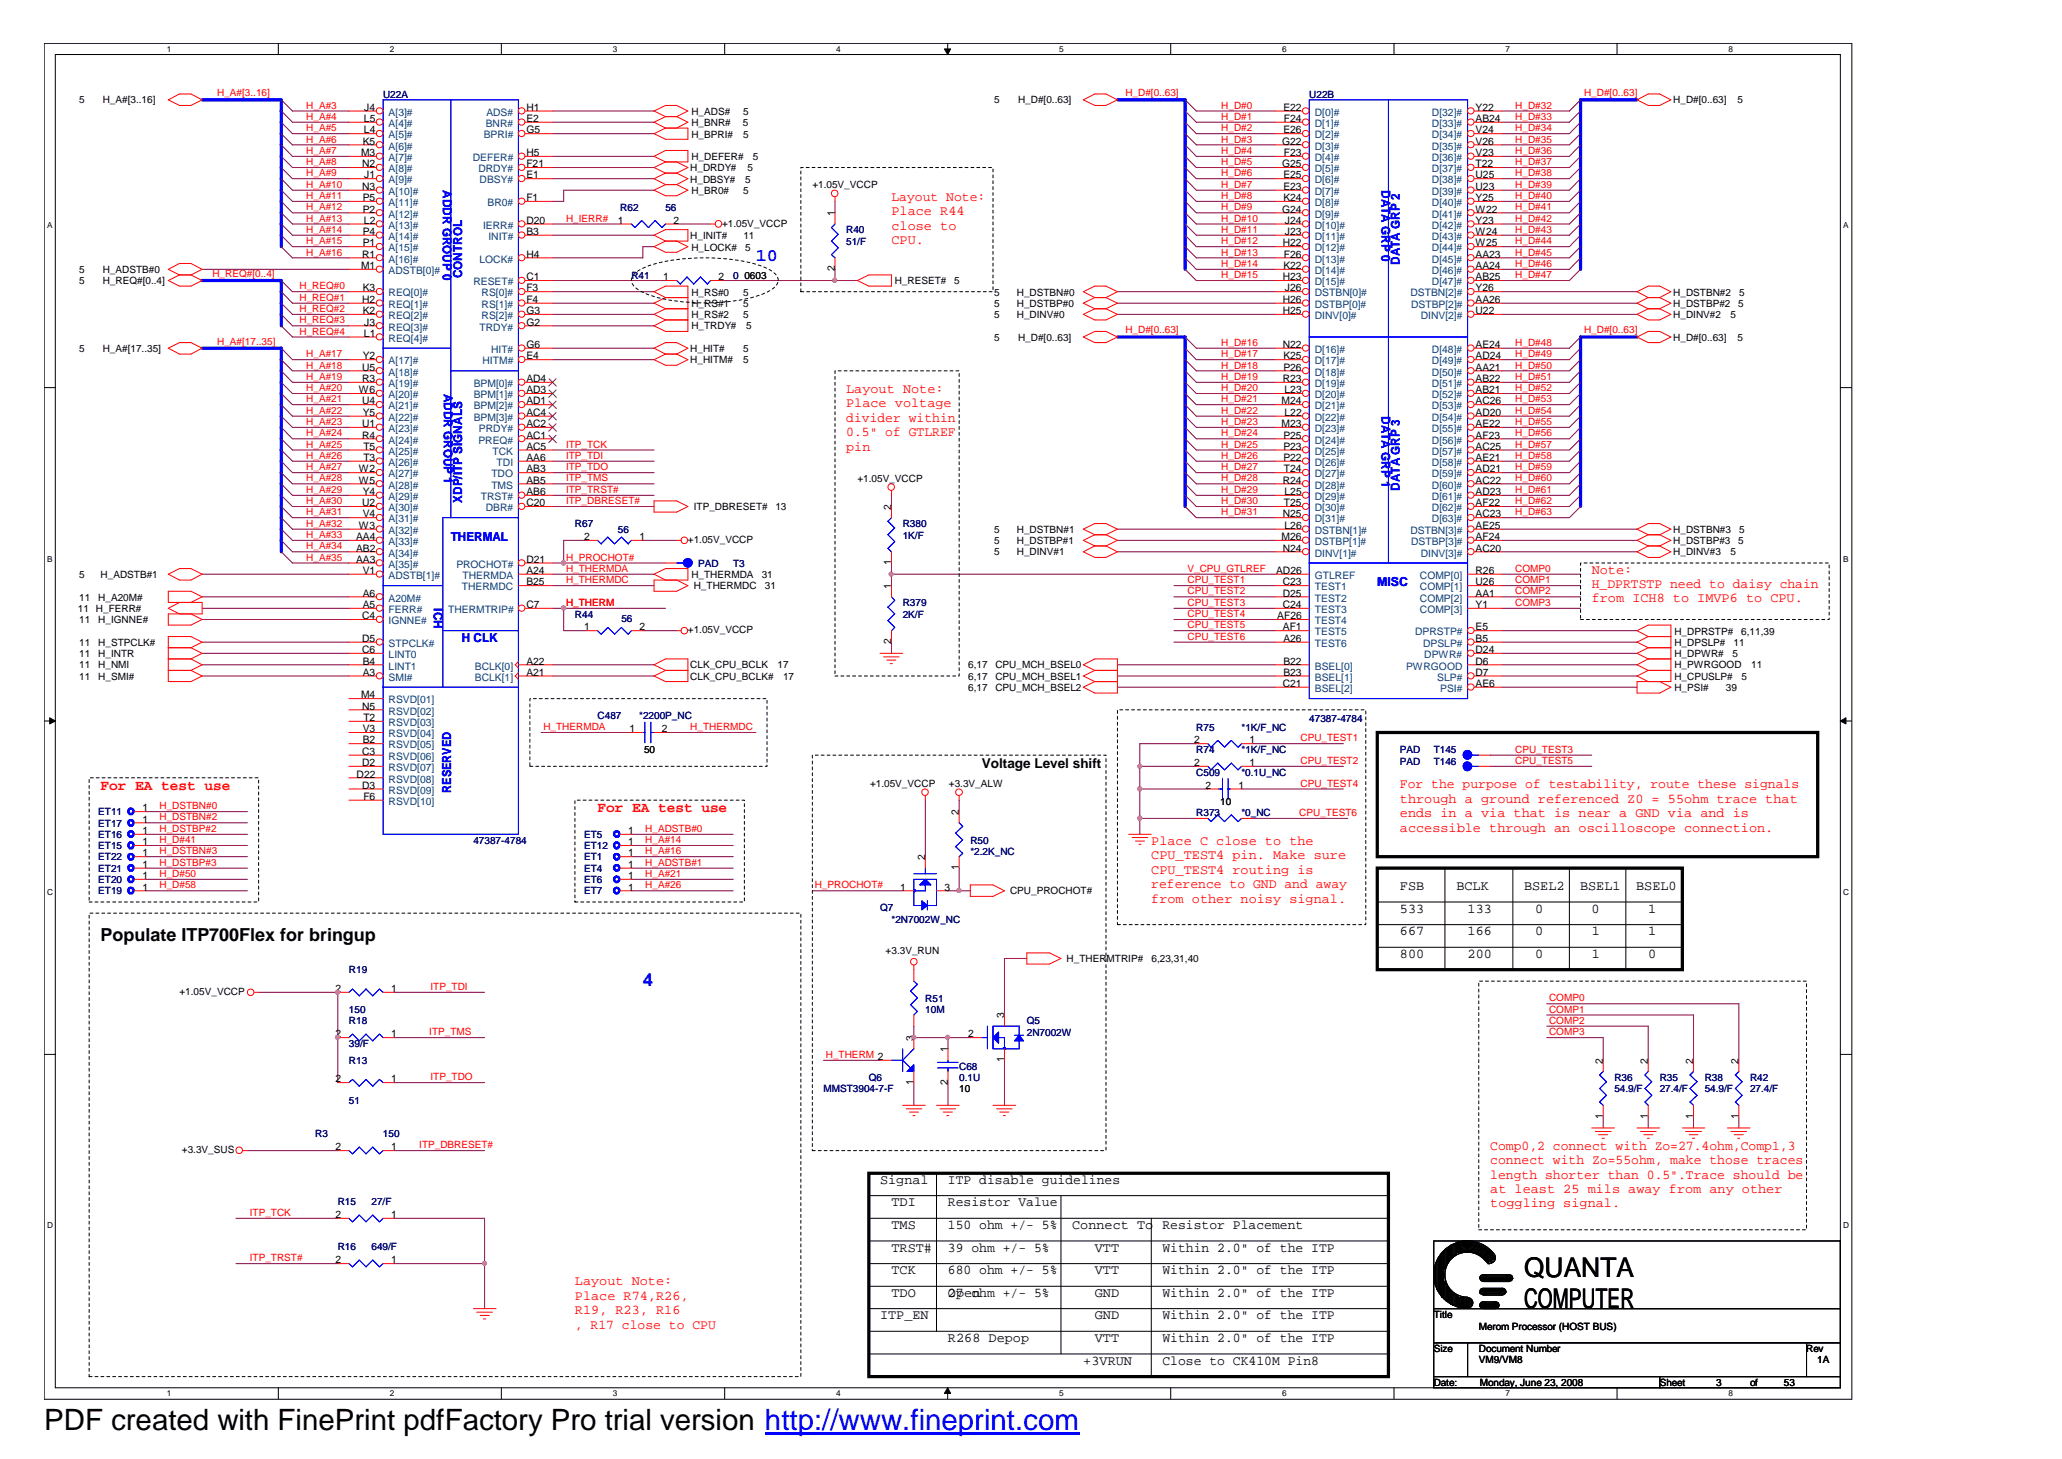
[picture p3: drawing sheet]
<svg xmlns="http://www.w3.org/2000/svg" width="297mm" height="210mm" viewBox="0 0 297 210" stroke-linecap="round" stroke-linejoin="round" font-family="sans-serif">
<defs><g id="words">
<text font-size="4.2" x="6.3" y="205.7">PDF created with FinePrint pdfFactory Pro trial version http://www.fineprint.com</text>
<g font-size="3.9">
<text x="219.3" y="183.7">QUANTA</text>
<text x="219.3" y="188.1">COMPUTER</text>
</g>
<g font-size="2.6" fill="#00f">
<text x="108.8" y="37.6">10</text>
<text x="92.5" y="141.9">4</text>
</g>
<text font-size="2.6" x="14.5" y="135.4">Populate ITP700Flex for bringup</text>
<g font-size="2.1" fill="#f00">
<text x="14.5" y="113.6">For EA test use</text>
<text x="86" y="116.8">For EA test use</text>
</g>
<g font-size="1.9" fill="#f00">
<text x="128.3" y="28.9">Layout Note:</text>
<text x="128.3" y="31">Place R44</text>
<text x="128.3" y="33">close to</text>
<text x="128.3" y="35.1">CPU.</text>
<text x="121.8" y="56.5">Layout Note:</text>
<text x="121.8" y="58.6">Place voltage</text>
<text x="121.8" y="60.7">divider within</text>
<text x="121.8" y="62.8">0.5&quot; of GTLREF</text>
<text x="121.8" y="64.8">pin</text>
<text x="229" y="82.5">Note:</text>
<text x="229" y="84.6">H_DPRTSTP need to daisy chain</text>
<text x="229" y="86.7">from ICH8 to IMVP6 to CPU.</text>
<text x="201.4" y="113.4">For the purpose of testability, route these signals</text>
<text x="201.4" y="115.5">through a ground referenced Z0 = 55ohm trace that</text>
<text x="201.4" y="117.6">ends in a via that is near a GND via and is</text>
<text x="201.4" y="119.6">accessible through an oscilloscope connection.</text>
<text x="165.7" y="121.6">Place C close to the</text>
<text x="165.7" y="123.6">CPU_TEST4 pin. Make sure</text>
<text x="165.7" y="125.7">CPU_TEST4 routing is</text>
<text x="165.7" y="127.8">reference to GND and away</text>
<text x="165.7" y="129.9">from other noisy signal.</text>
<text x="214.4" y="165.4">Comp0,2 connect with Zo=27.4ohm,Comp1,3</text>
<text x="214.4" y="167.5">connect with Zo=55ohm, make those traces</text>
<text x="214.4" y="169.6">length shorter than 0.5&quot;.Trace should be</text>
<text x="214.4" y="171.6">at least 25 mils away from any other</text>
<text x="214.4" y="173.7">toggling signal.</text>
<text x="82.7" y="184.9">Layout Note:</text>
<text x="82.7" y="187">Place R74,R26,</text>
<text x="82.7" y="189.1">R19, R23, R16</text>
<text x="82.7" y="191.1">, R17 close to CPU</text>
</g>
<g font-size="1.9">
<text x="141.3" y="110.5">Voltage Level shift</text>
<text x="201.4" y="131.3">533</text>
<text x="201.4" y="128">FSB</text>
<text x="209.5" y="128">BCLK</text>
<text x="211.2" y="131.3">133</text>
<text x="219.3" y="128">BSEL2</text>
<text x="220.9" y="131.3">0</text>
<text x="227.3" y="128">BSEL1</text>
<text x="229" y="131.3">0</text>
<text x="235.4" y="128">BSEL0</text>
<text x="237.2" y="131.3">1</text>
<text x="201.4" y="134.5">667</text>
<text x="201.4" y="137.8">800</text>
<text x="211.2" y="134.5">166</text>
<text x="211.2" y="137.8">200</text>
<text x="220.9" y="137.8">0</text>
<text x="220.9" y="134.5">0</text>
<text x="229" y="137.8">1</text>
<text x="229" y="134.5">1</text>
<text x="237.2" y="137.8">0</text>
<text x="237.2" y="134.5">1</text>
<text x="126.6" y="170.3">Signal</text>
<text x="128.3" y="173.5">TDI</text>
<text x="136.4" y="170.3">ITP disable guidelines</text>
<text x="136.4" y="173.5">Resistor Value</text>
<text x="128.3" y="176.8">TMS</text>
<text x="136.4" y="176.8">150 ohm +/- 5%</text>
<text x="154.3" y="176.8">Connect To</text>
<text x="167.3" y="176.8">Resistor Placement</text>
<text x="128.3" y="180.1">TRST#</text>
<text x="128.3" y="183.3">TCK</text>
<text x="136.4" y="180.1">39 ohm +/- 5%</text>
<text x="136.4" y="183.3">680 ohm +/- 5%</text>
<text x="157.5" y="180.1">VTT</text>
<text x="157.5" y="183.3">VTT</text>
<text x="167.3" y="180.1">Within 2.0&quot; of the ITP</text>
<text x="167.3" y="183.3">Within 2.0&quot; of the ITP</text>
<text x="126.6" y="189.8">ITP_EN</text>
<text x="128.3" y="186.6">TDO</text>
<text x="136.4" y="186.6">27 ohm +/- 5%</text>
<text x="136.4" y="186.6">Open</text>
<text x="157.5" y="186.6">GND</text>
<text x="157.5" y="189.8">GND</text>
<text x="167.3" y="186.6">Within 2.0&quot; of the ITP</text>
<text x="167.3" y="189.8">Within 2.0&quot; of the ITP</text>
<text x="136.4" y="193.1">R268 Depop</text>
<text x="155.9" y="196.3">+3VRUN</text>
<text x="157.5" y="193.1">VTT</text>
<text x="167.3" y="196.3">Close to CK410M Pin8</text>
<text x="167.3" y="193.1">Within 2.0&quot; of the ITP</text>
</g>
<g font-size="1.8" fill="#00f">
<text x="63.7" y="27.4" transform="rotate(90 63.7 27.4)">ADDR GROUP 0</text>
<text x="198.8" y="27.4" transform="rotate(90 198.8 27.4)">DATA GRP 0</text>
<text x="66.5" y="40" transform="rotate(-90 66.5 40)">CONTROL</text>
<text x="201.4" y="38.1" transform="rotate(-90 201.4 38.1)">DATA GRP 2</text>
<text x="63.8" y="56.6" transform="rotate(90 63.8 56.6)">ADDR GROUP 1</text>
<text x="198.8" y="59.9" transform="rotate(90 198.8 59.9)">DATA GRP 1</text>
<text x="201.4" y="70.6" transform="rotate(-90 201.4 70.6)">DATA GRP 3</text>
<text x="64.9" y="77.8">THERMAL</text>
<text x="66.5" y="72.4" transform="rotate(-90 66.5 72.4)">XDP/ITP SIGNALS</text>
<text x="62.4" y="87.5" transform="rotate(90 62.4 87.5)">ICH</text>
<text x="198.2" y="84.3">MISC</text>
<text x="66.5" y="92.4">H CLK</text>
<text x="64.9" y="114" transform="rotate(-90 64.9 114)">RESERVED</text>
</g>
<g font-size="1.5">
<text x="52.4" y="17.5">L5</text>
<text x="52.4" y="15.9">J4</text>
<text x="75.7" y="15.9">H1</text>
<text x="75.7" y="17.5">E2</text>
<text x="184.7" y="15.9">E22</text>
<text x="184.7" y="17.5">F24</text>
<text x="212.3" y="15.9">Y22</text>
<text x="212.3" y="17.5">AB24</text>
<text x="51.9" y="22.5">M3</text>
<text x="52.2" y="20.8">K5</text>
<text x="52.4" y="19.2">L4</text>
<text x="75.7" y="19.2">G5</text>
<text x="75.7" y="22.5">H5</text>
<text x="184.5" y="20.8">G22</text>
<text x="184.7" y="19.2">E26</text>
<text x="184.7" y="22.5">F23</text>
<text x="212.3" y="19.2">V24</text>
<text x="212.3" y="20.8">V26</text>
<text x="212.3" y="22.5">V23</text>
<text x="52.1" y="27.3">N3</text>
<text x="52.1" y="24.1">N2</text>
<text x="52.2" y="28.9">P5</text>
<text x="52.4" y="25.7">J1</text>
<text x="75.7" y="28.9">F1</text>
<text x="75.7" y="24.1">F21</text>
<text x="75.7" y="25.7">E1</text>
<text x="184.5" y="24.1">G25</text>
<text x="184.7" y="25.7">E25</text>
<text x="184.7" y="27.3">E23</text>
<text x="184.7" y="28.9">K24</text>
<text x="212.3" y="24.1">T22</text>
<text x="212.3" y="25.7">U25</text>
<text x="212.3" y="27.3">U23</text>
<text x="212.3" y="28.9">Y25</text>
<text x="52.2" y="30.6">P2</text>
<text x="52.2" y="33.8">P4</text>
<text x="52.2" y="35.4">P1</text>
<text x="52.4" y="32.2">L2</text>
<text x="75.7" y="32.2">D20</text>
<text x="75.7" y="33.8">B3</text>
<text x="88.9" y="32.2">1</text>
<text x="96.9" y="32.2">2</text>
<text x="120.1" y="31.1" transform="rotate(-90 120.1 31.1)">1</text>
<text x="184.5" y="30.6">G24</text>
<text x="184.6" y="35.4">H22</text>
<text x="184.9" y="32.2">J24</text>
<text x="184.9" y="33.8">J23</text>
<text x="212.3" y="30.6">W22</text>
<text x="212.3" y="32.2">Y23</text>
<text x="212.3" y="33.8">W24</text>
<text x="212.3" y="35.4">W25</text>
<text x="51.9" y="38.7">M1</text>
<text x="52.1" y="37.1">R1</text>
<text x="52.2" y="41.9">K3</text>
<text x="75.7" y="37.1">H4</text>
<text x="75.7" y="40.3">C1</text>
<text x="75.7" y="41.9">F3</text>
<text x="95.4" y="40.3">1</text>
<text x="103.4" y="40.3">2</text>
<text x="120.1" y="39" transform="rotate(-90 120.1 39)">2</text>
<text x="184.6" y="40.3">H23</text>
<text x="184.7" y="38.7">K22</text>
<text x="184.7" y="37.1">F26</text>
<text x="184.9" y="41.9">J26</text>
<text x="212.3" y="37.1">AA23</text>
<text x="212.3" y="38.7">AA24</text>
<text x="212.3" y="40.3">AB25</text>
<text x="212.3" y="41.9">Y26</text>
<text x="52.1" y="43.6">H2</text>
<text x="52.2" y="45.2">K2</text>
<text x="52.4" y="46.8">J3</text>
<text x="75.7" y="43.6">F4</text>
<text x="75.7" y="45.2">G3</text>
<text x="75.7" y="46.8">G2</text>
<text x="184.6" y="45.2">H25</text>
<text x="184.6" y="43.6">H26</text>
<text x="212.3" y="45.2">U22</text>
<text x="212.3" y="43.6">AA26</text>
<text x="52.1" y="53.3">U5</text>
<text x="52.2" y="51.7">Y2</text>
<text x="52.4" y="48.4">L1</text>
<text x="75.7" y="50.1">G6</text>
<text x="75.7" y="51.7">E4</text>
<text x="184.6" y="50.1">N22</text>
<text x="184.7" y="51.7">K25</text>
<text x="184.7" y="53.3">P26</text>
<text x="212.3" y="50.1">AE24</text>
<text x="212.3" y="51.7">AD24</text>
<text x="212.3" y="53.3">AA21</text>
<text x="51.6" y="56.6">W6</text>
<text x="52.1" y="55">R3</text>
<text x="52.1" y="58.2">U4</text>
<text x="52.2" y="59.8">Y5</text>
<text x="75.7" y="55">AD4</text>
<text x="75.7" y="56.6">AD3</text>
<text x="75.7" y="58.2">AD1</text>
<text x="75.7" y="59.8">AC4</text>
<text x="184.4" y="58.2">M24</text>
<text x="184.6" y="55">R23</text>
<text x="184.8" y="56.6">L23</text>
<text x="184.8" y="59.8">L22</text>
<text x="212.3" y="55">AB22</text>
<text x="212.3" y="56.6">AB21</text>
<text x="212.3" y="58.2">AC26</text>
<text x="212.3" y="59.8">AD20</text>
<text x="52.1" y="61.4">U1</text>
<text x="52.1" y="63.1">R4</text>
<text x="52.3" y="64.7">T5</text>
<text x="75.7" y="61.4">AC2</text>
<text x="75.7" y="63.1">AC1</text>
<text x="75.7" y="64.7">AC5</text>
<text x="184.4" y="61.4">M23</text>
<text x="184.7" y="63.1">P25</text>
<text x="184.7" y="64.7">P23</text>
<text x="212.3" y="61.4">AE22</text>
<text x="212.3" y="63.1">AF23</text>
<text x="212.3" y="64.7">AC25</text>
<text x="51.6" y="68">W2</text>
<text x="51.6" y="69.6">W5</text>
<text x="52.2" y="71.2">Y4</text>
<text x="52.3" y="66.3">T3</text>
<text x="75.7" y="66.3">AA6</text>
<text x="75.7" y="68">AB3</text>
<text x="75.7" y="69.6">AB5</text>
<text x="75.7" y="71.2">AB6</text>
<text x="184.6" y="69.6">R24</text>
<text x="184.7" y="66.3">P22</text>
<text x="184.7" y="68">T24</text>
<text x="184.8" y="71.2">L25</text>
<text x="212.3" y="66.3">AE21</text>
<text x="212.3" y="68">AD21</text>
<text x="212.3" y="69.6">AC22</text>
<text x="212.3" y="71.2">AD23</text>
<text x="51.2" y="77.7">AA4</text>
<text x="51.6" y="76.1">W3</text>
<text x="52.1" y="72.8">U2</text>
<text x="52.2" y="74.4">V4</text>
<text x="75.7" y="72.8">C20</text>
<text x="84" y="77.7">2</text>
<text x="92" y="77.7">1</text>
<text x="128.2" y="73.3" transform="rotate(-90 128.2 73.3)">2</text>
<text x="184.4" y="77.7">M26</text>
<text x="184.6" y="74.4">N25</text>
<text x="184.7" y="72.8">T25</text>
<text x="184.8" y="76.1">L26</text>
<text x="212.3" y="72.8">AF22</text>
<text x="212.3" y="74.4">AC23</text>
<text x="212.3" y="76.1">AE25</text>
<text x="212.3" y="77.7">AF24</text>
<text x="51.2" y="79.3">AB2</text>
<text x="51.2" y="81">AA3</text>
<text x="52.2" y="82.6">V1</text>
<text x="75.7" y="81">D21</text>
<text x="75.7" y="82.6">A24</text>
<text x="128.2" y="81.3" transform="rotate(-90 128.2 81.3)">1</text>
<text x="183.6" y="82.6">AD26</text>
<text x="184.6" y="79.3">N24</text>
<text x="212.3" y="82.6">R26</text>
<text x="212.3" y="79.3">AC20</text>
<text x="52.1" y="89.1">C4</text>
<text x="52.2" y="85.8">A6</text>
<text x="52.2" y="87.5">A5</text>
<text x="75.7" y="87.5">C7</text>
<text x="75.7" y="84.2">B25</text>
<text x="128.2" y="84.7" transform="rotate(-90 128.2 84.7)">1</text>
<text x="183.8" y="89.1">AF26</text>
<text x="184.6" y="87.5">C24</text>
<text x="184.6" y="85.8">D25</text>
<text x="184.6" y="84.2">C23</text>
<text x="212.3" y="84.2">U26</text>
<text x="212.3" y="85.8">AA1</text>
<text x="212.3" y="87.5">Y1</text>
<text x="52.1" y="94">C6</text>
<text x="52.1" y="92.3">D5</text>
<text x="52.2" y="95.6">B4</text>
<text x="75.7" y="95.6">A22</text>
<text x="84" y="90.7">1</text>
<text x="92" y="90.7">2</text>
<text x="128.2" y="92.7" transform="rotate(-90 128.2 92.7)">2</text>
<text x="184.6" y="90.7">AF1</text>
<text x="184.7" y="95.6">B22</text>
<text x="184.7" y="92.3">A26</text>
<text x="212.3" y="90.7">E5</text>
<text x="212.3" y="92.3">B5</text>
<text x="212.3" y="94">D24</text>
<text x="212.3" y="95.6">D6</text>
<text x="51.9" y="100.5">M4</text>
<text x="52.2" y="97.2">A3</text>
<text x="75.7" y="97.2">A21</text>
<text x="184.6" y="98.8">C21</text>
<text x="184.7" y="97.2">B23</text>
<text x="212.3" y="97.2">D7</text>
<text x="212.3" y="98.8">AE6</text>
<text x="52.1" y="102.1">N5</text>
<text x="52.2" y="105.3">V3</text>
<text x="52.2" y="106.9">B2</text>
<text x="52.3" y="103.7">T2</text>
<text x="90.6" y="105.3">1</text>
<text x="95.2" y="105.3">2</text>
<text x="171.8" y="106.9">2</text>
<text x="179.8" y="106.9">1</text>
<text x="51.3" y="111.9">D22</text>
<text x="52.1" y="108.6">C3</text>
<text x="52.1" y="110.2">D2</text>
<text x="52.1" y="113.5">D3</text>
<text x="171.8" y="110.2">2</text>
<text x="173.4" y="113.5">2</text>
<text x="178.2" y="113.5">1</text>
<text x="179.8" y="110.2">1</text>
<text x="20.5" y="118.3">1</text>
<text x="20.5" y="120">1</text>
<text x="20.5" y="116.7">1</text>
<text x="52.3" y="115.1">F6</text>
<text x="90.4" y="120">1</text>
<text x="138" y="117.2" transform="rotate(-90 138 117.2)">2</text>
<text x="20.5" y="121.6">1</text>
<text x="20.5" y="123.2">1</text>
<text x="20.5" y="124.9">1</text>
<text x="90.4" y="121.6">1</text>
<text x="90.4" y="123.2">1</text>
<text x="90.4" y="124.9">1</text>
<text x="133.1" y="123.8" transform="rotate(-90 133.1 123.8)">2</text>
<text x="138" y="125.2" transform="rotate(-90 138 125.2)">1</text>
<text x="20.5" y="126.5">1</text>
<text x="20.5" y="128.1">1</text>
<text x="90.4" y="126.5">1</text>
<text x="90.4" y="128.1">1</text>
<text x="129.5" y="128.1">1</text>
<text x="135.9" y="128.1">3</text>
<text x="48.3" y="142.7">2</text>
<text x="56.3" y="142.7">1</text>
<text x="48.3" y="149.2">2</text>
<text x="56.3" y="149.2">1</text>
<text x="131.4" y="149.7" transform="rotate(-90 131.4 149.7)">3</text>
<text x="139.3" y="149.2">2</text>
<text x="144.5" y="146.5" transform="rotate(-90 144.5 146.5)">3</text>
<text x="48.3" y="155.7">2</text>
<text x="56.3" y="155.7">1</text>
<text x="136.4" y="151.4" transform="rotate(-90 136.4 151.4)">1</text>
<text x="144.5" y="152.8" transform="rotate(-90 144.5 152.8)">1</text>
<text x="230.6" y="153" transform="rotate(-90 230.6 153)">2</text>
<text x="237.1" y="153" transform="rotate(-90 237.1 153)">2</text>
<text x="243.6" y="153" transform="rotate(-90 243.6 153)">2</text>
<text x="250.1" y="153" transform="rotate(-90 250.1 153)">2</text>
<text x="131.4" y="156.1" transform="rotate(-90 131.4 156.1)">1</text>
<text x="136.4" y="156.1" transform="rotate(-90 136.4 156.1)">2</text>
<text x="230.6" y="161" transform="rotate(-90 230.6 161)">1</text>
<text x="237.1" y="161" transform="rotate(-90 237.1 161)">1</text>
<text x="243.6" y="161" transform="rotate(-90 243.6 161)">1</text>
<text x="250.1" y="161" transform="rotate(-90 250.1 161)">1</text>
<text x="48.3" y="165.5">2</text>
<text x="56.3" y="165.5">1</text>
<text x="48.3" y="175.2">2</text>
<text x="56.3" y="175.2">1</text>
<text x="48.3" y="181.8">2</text>
<text x="56.3" y="181.8">1</text>
</g>
<g font-size="1.5" fill="#004080">
<text x="55.9" y="16.7">A[3]#</text>
<text x="70" y="16.7">ADS#</text>
<text x="189.2" y="16.7">D[0]#</text>
<text x="206" y="16.7">D[32]#</text>
<text x="55.9" y="18.3">A[4]#</text>
<text x="55.9" y="19.9">A[5]#</text>
<text x="55.9" y="21.5">A[6]#</text>
<text x="55.9" y="23.2">A[7]#</text>
<text x="68" y="23.2">DEFER#</text>
<text x="69.6" y="19.9">BPRI#</text>
<text x="69.9" y="18.3">BNR#</text>
<text x="189.2" y="18.3">D[1]#</text>
<text x="189.2" y="19.9">D[2]#</text>
<text x="189.2" y="21.5">D[3]#</text>
<text x="189.2" y="23.2">D[4]#</text>
<text x="206" y="18.3">D[33]#</text>
<text x="206" y="19.9">D[34]#</text>
<text x="206" y="21.5">D[35]#</text>
<text x="206" y="23.2">D[36]#</text>
<text x="55.9" y="28">A[10]#</text>
<text x="55.9" y="29.6">A[11]#</text>
<text x="55.9" y="24.8">A[8]#</text>
<text x="55.9" y="26.4">A[9]#</text>
<text x="68.8" y="24.8">DRDY#</text>
<text x="69" y="26.4">DBSY#</text>
<text x="70.1" y="29.6">BR0#</text>
<text x="189.2" y="24.8">D[5]#</text>
<text x="189.2" y="26.4">D[6]#</text>
<text x="189.2" y="28">D[7]#</text>
<text x="189.2" y="29.6">D[8]#</text>
<text x="206" y="24.8">D[37]#</text>
<text x="206" y="26.4">D[38]#</text>
<text x="206" y="28">D[39]#</text>
<text x="206" y="29.6">D[40]#</text>
<text x="55.9" y="31.3">A[12]#</text>
<text x="55.9" y="32.9">A[13]#</text>
<text x="55.9" y="34.5">A[14]#</text>
<text x="69.5" y="32.9">IERR#</text>
<text x="70.3" y="34.5">INIT#</text>
<text x="189.2" y="32.9">D[10]#</text>
<text x="189.2" y="34.5">D[11]#</text>
<text x="189.2" y="31.3">D[9]#</text>
<text x="206" y="31.3">D[41]#</text>
<text x="206" y="32.9">D[42]#</text>
<text x="206" y="34.5">D[43]#</text>
<text x="55.9" y="36.2">A[15]#</text>
<text x="55.9" y="37.8">A[16]#</text>
<text x="55.9" y="39.4">ADSTB[0]#</text>
<text x="68.1" y="41">RESET#</text>
<text x="69" y="37.8">LOCK#</text>
<text x="189.2" y="36.2">D[12]#</text>
<text x="189.2" y="37.8">D[13]#</text>
<text x="189.2" y="39.4">D[14]#</text>
<text x="189.2" y="41">D[15]#</text>
<text x="206" y="36.2">D[44]#</text>
<text x="206" y="37.8">D[45]#</text>
<text x="206" y="39.4">D[46]#</text>
<text x="206" y="41">D[47]#</text>
<text x="55.9" y="42.6">REQ[0]#</text>
<text x="55.9" y="44.3">REQ[1]#</text>
<text x="55.9" y="45.9">REQ[2]#</text>
<text x="55.9" y="47.6">REQ[3]#</text>
<text x="69" y="47.6">TRDY#</text>
<text x="69.3" y="42.6">RS[0]#</text>
<text x="69.3" y="44.3">RS[1]#</text>
<text x="69.3" y="45.9">RS[2]#</text>
<text x="189.2" y="45.9">DINV[0]#</text>
<text x="189.2" y="42.6">DSTBN[0]#</text>
<text x="189.2" y="44.3">DSTBP[0]#</text>
<text x="202.9" y="42.6">DSTBN[2]#</text>
<text x="203" y="44.3">DSTBP[2]#</text>
<text x="204.4" y="45.9">DINV[2]#</text>
<text x="55.9" y="52.4">A[17]#</text>
<text x="55.9" y="49.2">REQ[4]#</text>
<text x="69.4" y="52.4">HITM#</text>
<text x="70.7" y="50.8">HIT#</text>
<text x="189.2" y="50.8">D[16]#</text>
<text x="189.2" y="52.4">D[17]#</text>
<text x="206" y="50.8">D[48]#</text>
<text x="206" y="52.4">D[49]#</text>
<text x="55.9" y="54">A[18]#</text>
<text x="55.9" y="55.7">A[19]#</text>
<text x="55.9" y="57.3">A[20]#</text>
<text x="55.9" y="58.9">A[21]#</text>
<text x="68.2" y="55.7">BPM[0]#</text>
<text x="68.2" y="57.3">BPM[1]#</text>
<text x="68.2" y="58.9">BPM[2]#</text>
<text x="189.2" y="54">D[18]#</text>
<text x="189.2" y="55.7">D[19]#</text>
<text x="189.2" y="57.3">D[20]#</text>
<text x="189.2" y="58.9">D[21]#</text>
<text x="206" y="54">D[50]#</text>
<text x="206" y="55.7">D[51]#</text>
<text x="206" y="57.3">D[52]#</text>
<text x="206" y="58.9">D[53]#</text>
<text x="55.9" y="60.6">A[22]#</text>
<text x="55.9" y="62.2">A[23]#</text>
<text x="55.9" y="63.8">A[24]#</text>
<text x="55.9" y="65.4">A[25]#</text>
<text x="68.2" y="60.6">BPM[3]#</text>
<text x="68.8" y="63.8">PREQ#</text>
<text x="68.9" y="62.2">PRDY#</text>
<text x="70.9" y="65.4">TCK</text>
<text x="189.2" y="60.6">D[22]#</text>
<text x="189.2" y="62.2">D[23]#</text>
<text x="189.2" y="63.8">D[24]#</text>
<text x="189.2" y="65.4">D[25]#</text>
<text x="206" y="60.6">D[54]#</text>
<text x="206" y="62.2">D[55]#</text>
<text x="206" y="63.8">D[56]#</text>
<text x="206" y="65.4">D[57]#</text>
<text x="55.9" y="67">A[26]#</text>
<text x="55.9" y="68.7">A[27]#</text>
<text x="55.9" y="70.3">A[28]#</text>
<text x="55.9" y="71.9">A[29]#</text>
<text x="69.2" y="71.9">TRST#</text>
<text x="70.7" y="68.7">TDO</text>
<text x="70.7" y="70.3">TMS</text>
<text x="71.5" y="67">TDI</text>
<text x="189.2" y="67">D[26]#</text>
<text x="189.2" y="68.7">D[27]#</text>
<text x="189.2" y="70.3">D[28]#</text>
<text x="189.2" y="71.9">D[29]#</text>
<text x="206" y="67">D[58]#</text>
<text x="206" y="68.7">D[59]#</text>
<text x="206" y="70.3">D[60]#</text>
<text x="206" y="71.9">D[61]#</text>
<text x="55.9" y="73.5">A[30]#</text>
<text x="55.9" y="75.2">A[31]#</text>
<text x="55.9" y="76.8">A[32]#</text>
<text x="69.9" y="73.5">DBR#</text>
<text x="189.2" y="73.5">D[30]#</text>
<text x="189.2" y="75.2">D[31]#</text>
<text x="189.2" y="76.8">DSTBN[1]#</text>
<text x="202.9" y="76.8">DSTBN[3]#</text>
<text x="206" y="73.5">D[62]#</text>
<text x="206" y="75.2">D[63]#</text>
<text x="55.9" y="83.3">ADSTB[1]#</text>
<text x="55.9" y="78.4">A[33]#</text>
<text x="55.9" y="80.1">A[34]#</text>
<text x="55.9" y="81.7">A[35]#</text>
<text x="65.7" y="81.7">PROCHOT#</text>
<text x="66.5" y="83.3">THERMDA</text>
<text x="189.2" y="80.1">DINV[1]#</text>
<text x="189.2" y="78.4">DSTBP[1]#</text>
<text x="189.2" y="83.3">GTLREF</text>
<text x="203" y="78.4">DSTBP[3]#</text>
<text x="204.3" y="83.3">COMP[0]</text>
<text x="204.4" y="80.1">DINV[3]#</text>
<text x="55.9" y="86.5">A20M#</text>
<text x="55.9" y="88.2">FERR#</text>
<text x="55.9" y="89.8">IGNNE#</text>
<text x="64.5" y="88.2">THERMTRIP#</text>
<text x="66.5" y="84.9">THERMDC</text>
<text x="189.2" y="88.2">TEST3</text>
<text x="189.2" y="86.5">TEST2</text>
<text x="189.2" y="89.8">TEST4</text>
<text x="189.2" y="84.9">TEST1</text>
<text x="204.3" y="84.9">COMP[1]</text>
<text x="204.3" y="86.5">COMP[2]</text>
<text x="204.3" y="88.2">COMP[3]</text>
<text x="55.9" y="94.7">LINT0</text>
<text x="55.9" y="93.1">STPCLK#</text>
<text x="189.2" y="91.4">TEST5</text>
<text x="189.2" y="93.1">TEST6</text>
<text x="203.6" y="91.4">DPRSTP#</text>
<text x="204.8" y="93.1">DPSLP#</text>
<text x="204.9" y="94.7">DPWR#</text>
<text x="55.9" y="101.2">RSVD[01]</text>
<text x="55.9" y="96.3">LINT1</text>
<text x="55.9" y="97.9">SMI#</text>
<text x="68.3" y="96.3">BCLK[0]</text>
<text x="68.3" y="97.9">BCLK[1]</text>
<text x="189.2" y="96.3">BSEL[0]</text>
<text x="189.2" y="97.9">BSEL[1]</text>
<text x="189.2" y="99.5">BSEL[2]</text>
<text x="202.3" y="96.3">PWRGOOD</text>
<text x="206.8" y="97.9">SLP#</text>
<text x="207.2" y="99.5">PSI#</text>
<text x="55.9" y="102.8">RSVD[02]</text>
<text x="55.9" y="104.5">RSVD[03]</text>
<text x="55.9" y="106.1">RSVD[04]</text>
<text x="55.9" y="107.7">RSVD[05]</text>
<text x="55.9" y="109.3">RSVD[06]</text>
<text x="55.9" y="110.9">RSVD[07]</text>
<text x="55.9" y="112.6">RSVD[08]</text>
<text x="55.9" y="114.2">RSVD[09]</text>
<text x="55.9" y="115.8">RSVD[10]</text>
</g>
<g font-size="1.4">
<text x="11.4" y="14.9">5</text>
<text x="14.8" y="14.9">H_A#[3..16]</text>
<text x="99.5" y="16.5">H_ADS#</text>
<text x="106.9" y="16.5">5</text>
<text x="143" y="14.9">5</text>
<text x="146.5" y="14.9">H_D#[0..63]</text>
<text x="240.7" y="14.9">H_D#[0..63]</text>
<text x="250" y="14.9">5</text>
<text x="99.5" y="19.8">H_BPRI#</text>
<text x="99.5" y="18.1">H_BNR#</text>
<text x="99.5" y="23">H_DEFER#</text>
<text x="106.9" y="18.1">5</text>
<text x="106.9" y="19.8">5</text>
<text x="108.3" y="23">5</text>
<text x="99.3" y="26.3">H_DBSY#</text>
<text x="99.3" y="24.7">H_DRDY#</text>
<text x="99.5" y="27.9">H_BR0#</text>
<text x="106.9" y="27.9">5</text>
<text x="107.2" y="26.3">5</text>
<text x="107.5" y="24.7">5</text>
<text x="116.9" y="27.1">+1.05V_VCCP</text>
<text x="99.3" y="34.4">H_INIT#</text>
<text x="103.9" y="32.6">+1.05V_VCCP</text>
<text x="107" y="34.4">11</text>
<text x="11.4" y="40.9">5</text>
<text x="11.4" y="39.3">5</text>
<text x="14.8" y="40.9">H_REQ#[0..4]</text>
<text x="14.8" y="39.3">H_ADSTB#0</text>
<text x="99.5" y="36">H_LOCK#</text>
<text x="107.1" y="40.1">0603</text>
<text x="107.2" y="36">5</text>
<text x="128.7" y="40.9">H_RESET#</text>
<text x="137.3" y="40.9">5</text>
<text x="99.5" y="44.2">H_RS#1</text>
<text x="99.5" y="45.8">H_RS#2</text>
<text x="99.5" y="42.5">H_RS#0</text>
<text x="99.5" y="47.4">H_TRDY#</text>
<text x="106.9" y="44.2">5</text>
<text x="106.9" y="45.8">5</text>
<text x="106.9" y="42.5">5</text>
<text x="107.4" y="47.4">5</text>
<text x="143" y="44.2">5</text>
<text x="143" y="45.8">5</text>
<text x="143" y="42.5">5</text>
<text x="146.3" y="44.2">H_DSTBP#0</text>
<text x="146.3" y="45.8">H_DINV#0</text>
<text x="146.3" y="42.5">H_DSTBN#0</text>
<text x="240.7" y="44.2">H_DSTBP#2</text>
<text x="240.7" y="42.5">H_DSTBN#2</text>
<text x="240.7" y="45.8">H_DINV#2</text>
<text x="249" y="45.8">5</text>
<text x="250.1" y="44.2">5</text>
<text x="250.2" y="42.5">5</text>
<text x="11.4" y="50.6">5</text>
<text x="14.8" y="50.6">H_A#[17..35]</text>
<text x="99.3" y="50.6">H_HIT#</text>
<text x="99.3" y="52.3">H_HITM#</text>
<text x="106.9" y="52.3">5</text>
<text x="106.9" y="50.6">5</text>
<text x="143" y="49">5</text>
<text x="146.5" y="49">H_D#[0..63]</text>
<text x="240.7" y="49">H_D#[0..63]</text>
<text x="250" y="49">5</text>
<text x="123.4" y="69.4">+1.05V_VCCP</text>
<text x="99.8" y="73.4">ITP_DBRESET#</text>
<text x="111.6" y="73.4">13</text>
<text x="143" y="76.7">5</text>
<text x="146.3" y="76.7">H_DSTBN#1</text>
<text x="240.7" y="76.7">H_DSTBN#3</text>
<text x="250.2" y="76.7">5</text>
<text x="11.4" y="83.2">5</text>
<text x="14.5" y="83.2">H_ADSTB#1</text>
<text x="99" y="78.1">+1.05V_VCCP</text>
<text x="99.5" y="83.2">H_THERMDA</text>
<text x="109.6" y="83.2">31</text>
<text x="143" y="78.3">5</text>
<text x="143" y="79.9">5</text>
<text x="146.3" y="78.3">H_DSTBP#1</text>
<text x="146.3" y="79.9">H_DINV#1</text>
<text x="240.7" y="78.3">H_DSTBP#3</text>
<text x="240.7" y="79.9">H_DINV#3</text>
<text x="249" y="79.9">5</text>
<text x="250.1" y="78.3">5</text>
<text x="11.2" y="88">11 H_FERR#</text>
<text x="11.4" y="89.7">11</text>
<text x="11.4" y="86.4">11</text>
<text x="14.1" y="89.7">H_IGNNE#</text>
<text x="14.1" y="86.4">H_A20M#</text>
<text x="99.8" y="84.8">H_THERMDC</text>
<text x="110.1" y="84.8">31</text>
<text x="11.4" y="92.9">11</text>
<text x="11.4" y="94.5">11</text>
<text x="14.1" y="92.9">H_STPCLK#</text>
<text x="14.1" y="94.5">H_INTR</text>
<text x="99" y="91.1">+1.05V_VCCP</text>
<text x="240.9" y="92.9">H_DPSLP#</text>
<text x="240.9" y="91.3">H_DPRSTP#</text>
<text x="240.9" y="94.5">H_DPWR#</text>
<text x="249.3" y="94.5">5</text>
<text x="249.4" y="92.9">11</text>
<text x="250.5" y="91.3">6,11,39</text>
<text x="11.4" y="96.2">11</text>
<text x="11.4" y="97.8">11</text>
<text x="14.1" y="96.2">H_NMI</text>
<text x="14.1" y="97.8">H_SMI#</text>
<text x="99.3" y="96.2">CLK_CPU_BCLK</text>
<text x="99.3" y="97.8">CLK_CPU_BCLK#</text>
<text x="111.9" y="96.2">17</text>
<text x="112.7" y="97.8">17</text>
<text x="139.3" y="96.2">6,17</text>
<text x="139.3" y="97.8">6,17</text>
<text x="139.3" y="99.4">6,17</text>
<text x="143.2" y="96.2">CPU_MCH_BSEL0</text>
<text x="143.2" y="97.8">CPU_MCH_BSEL1</text>
<text x="143.2" y="99.4">CPU_MCH_BSEL2</text>
<text x="240.9" y="99.4">H_PSI#</text>
<text x="240.9" y="96.2">H_PWRGOOD</text>
<text x="240.9" y="97.8">H_CPUSLP#</text>
<text x="248.3" y="99.4">39</text>
<text x="250.5" y="97.8">5</text>
<text x="252" y="96.2">11</text>
<text x="92.7" y="108.3">50</text>
<text x="125.2" y="113.3">+1.05V_VCCP</text>
<text x="136.5" y="113.3">+3.3V_ALW</text>
<text x="175.6" y="115.8">10</text>
<text x="145.3" y="128.7">CPU_PROCHOT#</text>
<text x="127.4" y="137.3">+3.3V_RUN</text>
<text x="25.8" y="143.1">+1.05V_VCCP</text>
<text x="153.5" y="138.4">H_THERMTRIP#</text>
<text x="165.7" y="138.4">6,23,31,40</text>
<text x="138" y="157.1">10</text>
<text x="26.2" y="165.9">+3.3V_SUS</text>
<text x="206.3" y="189.6">Title</text>
<text x="212.8" y="191.3">Merom Processor (HOST BUS)</text>
<text x="206.3" y="194.5">Size</text>
<text x="212.8" y="196.1">VM9/VM8</text>
<text x="212.8" y="194.5">Document Number</text>
<text x="259.9" y="194.5">Rev</text>
<text x="261.5" y="196.1">1A</text>
<text x="206.3" y="199.4">Date:</text>
<text x="212.9" y="199.4">Monday, June 23, 2008</text>
<text x="238.8" y="199.4">Sheet</text>
<text x="246.9" y="199.4">3</text>
<text x="251.8" y="199.4">of</text>
<text x="256.7" y="199.4">53</text>
</g>
<g font-size="1.4" fill="#f00">
<text x="31.2" y="13.9">H_A#[3..16]</text>
<text x="44.1" y="15.6">H_A#3</text>
<text x="44.1" y="17.2">H_A#4</text>
<text x="161.9" y="13.9">H_D#[0..63]</text>
<text x="175.7" y="15.6">H_D#0</text>
<text x="175.7" y="17.2">H_D#1</text>
<text x="218" y="17.2">H_D#33</text>
<text x="218" y="15.6">H_D#32</text>
<text x="227.9" y="13.9">H_D#[0..63]</text>
<text x="44.1" y="23.8">H_A#8</text>
<text x="44.1" y="20.5">H_A#6</text>
<text x="44.1" y="18.9">H_A#5</text>
<text x="44.1" y="22.2">H_A#7</text>
<text x="175.7" y="20.5">H_D#3</text>
<text x="175.7" y="23.8">H_D#5</text>
<text x="175.7" y="22.2">H_D#4</text>
<text x="175.7" y="18.9">H_D#2</text>
<text x="218" y="20.5">H_D#35</text>
<text x="218" y="23.8">H_D#37</text>
<text x="218" y="18.9">H_D#34</text>
<text x="218" y="22.2">H_D#36</text>
<text x="44.1" y="28.6">H_A#11</text>
<text x="44.1" y="25.4">H_A#9</text>
<text x="44.1" y="27">H_A#10</text>
<text x="175.7" y="28.6">H_D#8</text>
<text x="175.7" y="27">H_D#7</text>
<text x="175.7" y="25.4">H_D#6</text>
<text x="218" y="25.4">H_D#38</text>
<text x="218" y="27">H_D#39</text>
<text x="218" y="28.6">H_D#40</text>
<text x="44.1" y="33.5">H_A#14</text>
<text x="44.1" y="31.9">H_A#13</text>
<text x="44.1" y="35.2">H_A#15</text>
<text x="44.1" y="30.3">H_A#12</text>
<text x="81.4" y="31.9">H_IERR#</text>
<text x="175.7" y="31.9">H_D#10</text>
<text x="175.7" y="35.2">H_D#12</text>
<text x="175.7" y="33.5">H_D#11</text>
<text x="175.7" y="30.3">H_D#9</text>
<text x="218" y="33.5">H_D#43</text>
<text x="218" y="35.2">H_D#44</text>
<text x="218" y="31.9">H_D#42</text>
<text x="218" y="30.3">H_D#41</text>
<text x="30.6" y="39.8">H_REQ#[0..4]</text>
<text x="43.1" y="41.6">H_REQ#0</text>
<text x="44.1" y="36.8">H_A#16</text>
<text x="175.7" y="36.8">H_D#13</text>
<text x="175.7" y="38.4">H_D#14</text>
<text x="175.7" y="40">H_D#15</text>
<text x="218" y="40">H_D#47</text>
<text x="218" y="38.4">H_D#46</text>
<text x="218" y="36.8">H_D#45</text>
<text x="43.1" y="43.3">H_REQ#1</text>
<text x="43.1" y="46.5">H_REQ#3</text>
<text x="43.1" y="44.9">H_REQ#2</text>
<text x="161.9" y="48">H_D#[0..63]</text>
<text x="227.9" y="48">H_D#[0..63]</text>
<text x="31.2" y="49.6">H_A#[17..35]</text>
<text x="43.1" y="48.1">H_REQ#4</text>
<text x="44.1" y="51.4">H_A#17</text>
<text x="44.1" y="53">H_A#18</text>
<text x="175.7" y="49.8">H_D#16</text>
<text x="175.7" y="51.4">H_D#17</text>
<text x="175.7" y="53">H_D#18</text>
<text x="218" y="53">H_D#50</text>
<text x="218" y="49.8">H_D#48</text>
<text x="218" y="51.4">H_D#49</text>
<text x="44.1" y="59.5">H_A#22</text>
<text x="44.1" y="56.3">H_A#20</text>
<text x="44.1" y="57.9">H_A#21</text>
<text x="44.1" y="54.7">H_A#19</text>
<text x="175.7" y="59.5">H_D#22</text>
<text x="175.7" y="54.7">H_D#19</text>
<text x="175.7" y="56.3">H_D#20</text>
<text x="175.7" y="57.9">H_D#21</text>
<text x="218" y="57.9">H_D#53</text>
<text x="218" y="54.7">H_D#51</text>
<text x="218" y="56.3">H_D#52</text>
<text x="218" y="59.5">H_D#54</text>
<text x="44.1" y="61.1">H_A#23</text>
<text x="44.1" y="64.4">H_A#25</text>
<text x="44.1" y="62.8">H_A#24</text>
<text x="81.4" y="64.4">ITP_TCK</text>
<text x="175.7" y="64.4">H_D#25</text>
<text x="175.7" y="61.1">H_D#23</text>
<text x="175.7" y="62.8">H_D#24</text>
<text x="218" y="62.8">H_D#56</text>
<text x="218" y="64.4">H_D#57</text>
<text x="218" y="61.1">H_D#55</text>
<text x="44.1" y="69.3">H_A#28</text>
<text x="44.1" y="66">H_A#26</text>
<text x="44.1" y="70.9">H_A#29</text>
<text x="44.1" y="67.7">H_A#27</text>
<text x="81.4" y="67.7">ITP_TDO</text>
<text x="81.4" y="70.9">ITP_TRST#</text>
<text x="81.4" y="66">ITP_TDI</text>
<text x="81.4" y="69.3">ITP_TMS</text>
<text x="175.7" y="66">H_D#26</text>
<text x="175.7" y="70.9">H_D#29</text>
<text x="175.7" y="69.3">H_D#28</text>
<text x="175.7" y="67.7">H_D#27</text>
<text x="218" y="66">H_D#58</text>
<text x="218" y="70.9">H_D#61</text>
<text x="218" y="67.7">H_D#59</text>
<text x="218" y="69.3">H_D#60</text>
<text x="44.1" y="72.5">H_A#30</text>
<text x="44.1" y="74.1">H_A#31</text>
<text x="44.1" y="75.8">H_A#32</text>
<text x="44.1" y="77.4">H_A#33</text>
<text x="81.4" y="72.5">ITP_DBRESET#</text>
<text x="175.7" y="72.5">H_D#30</text>
<text x="175.7" y="74.1">H_D#31</text>
<text x="218" y="74.1">H_D#63</text>
<text x="218" y="72.5">H_D#62</text>
<text x="44.1" y="79.1">H_A#34</text>
<text x="44.1" y="80.7">H_A#35</text>
<text x="81.4" y="82.3">H_THERMDA</text>
<text x="81.4" y="83.9">H_THERMDC</text>
<text x="81.4" y="80.7">H_PROCHOT#</text>
<text x="170.9" y="82.3">V_CPU_GTLREF</text>
<text x="170.9" y="83.9">CPU_TEST1</text>
<text x="218" y="83.9">COMP1</text>
<text x="218" y="82.3">COMP0</text>
<text x="81.4" y="87.2">H_THERM</text>
<text x="170.9" y="85.5">CPU_TEST2</text>
<text x="170.9" y="87.2">CPU_TEST3</text>
<text x="170.9" y="88.8">CPU_TEST4</text>
<text x="218" y="87.2">COMP3</text>
<text x="218" y="85.5">COMP2</text>
<text x="170.9" y="92">CPU_TEST6</text>
<text x="170.9" y="90.4">CPU_TEST5</text>
<text x="78.2" y="105">H_THERMDA</text>
<text x="99.3" y="105">H_THERMDC</text>
<text x="187.1" y="106.7">CPU_TEST1</text>
<text x="187.1" y="113.2">CPU_TEST4</text>
<text x="187.1" y="109.9">CPU_TEST2</text>
<text x="218" y="108.3">CPU_TEST3</text>
<text x="218" y="109.9">CPU_TEST5</text>
<text x="22.9" y="116.4">H_DSTBN#0</text>
<text x="22.9" y="118">H_DSTBN#2</text>
<text x="22.9" y="119.7">H_DSTBP#2</text>
<text x="92.8" y="119.7">H_ADSTB#0</text>
<text x="186.9" y="117.4">CPU_TEST6</text>
<text x="22.9" y="122.9">H_DSTBN#3</text>
<text x="22.9" y="124.6">H_DSTBP#3</text>
<text x="22.9" y="121.3">H_D#41</text>
<text x="92.8" y="122.9">H_A#16</text>
<text x="92.8" y="124.6">H_ADSTB#1</text>
<text x="92.8" y="121.3">H_A#14</text>
<text x="22.9" y="126.2">H_D#50</text>
<text x="22.9" y="127.8">H_D#58</text>
<text x="92.8" y="126.2">H_A#21</text>
<text x="92.8" y="127.8">H_A#26</text>
<text x="117.2" y="127.8">H_PROCHOT#</text>
<text x="61.9" y="142.4">ITP_TDI</text>
<text x="61.8" y="148.9">ITP_TMS</text>
<text x="222.9" y="148.9">COMP3</text>
<text x="222.9" y="147.3">COMP2</text>
<text x="222.9" y="145.7">COMP1</text>
<text x="222.9" y="144.1">COMP0</text>
<text x="61.9" y="155.4">ITP_TDO</text>
<text x="118.8" y="152.2">H_THERM 2</text>
<text x="60.3" y="165.2">ITP_DBRESET#</text>
<text x="35.9" y="174.9">ITP_TCK</text>
<text x="35.9" y="181.5">ITP_TRST#</text>
</g>
<g font-size="1.4" fill="#000080">
<text x="55.1" y="14.1">U22A</text>
<text x="188.4" y="14.1">U22B</text>
<text x="89.2" y="30.3">R62</text>
<text x="95.7" y="30.3">56</text>
<text x="121.8" y="33.6">R40</text>
<text x="121.8" y="35.2">51/F</text>
<text x="90.8" y="40.1">R41</text>
<text x="105.5" y="40.1">0</text>
<text x="82.7" y="75.8">R67</text>
<text x="88.9" y="76.7">56</text>
<text x="129.9" y="75.8">R380</text>
<text x="129.9" y="77.5">1K/F</text>
<text x="100.5" y="81.5">PAD</text>
<text x="105.5" y="81.5">T3</text>
<text x="82.7" y="88.9">R44</text>
<text x="89.4" y="89.5">56</text>
<text x="129.9" y="87.2">R379</text>
<text x="129.9" y="88.9">2K/F</text>
<text x="86" y="103.5">C487</text>
<text x="92" y="103.5">*2200P_NC</text>
<text x="172.1" y="105.1">R75</text>
<text x="178.6" y="105.1">*1K/F_NC</text>
<text x="188.4" y="103.8">47387-4784</text>
<text x="172.1" y="108.3">R74</text>
<text x="172.1" y="111.6">C509</text>
<text x="178.6" y="111.6">*0.1U_NC</text>
<text x="178.6" y="108.3">*1K/F_NC</text>
<text x="201.4" y="108.3">PAD</text>
<text x="201.4" y="110">PAD</text>
<text x="206.3" y="108.3">T145</text>
<text x="206.3" y="110">T146</text>
<text x="14.1" y="118.9">ET17</text>
<text x="14.1" y="117.3">ET11</text>
<text x="172.1" y="117.4">R373</text>
<text x="178.6" y="117.4">*0_NC</text>
<text x="14.1" y="122.2">ET15</text>
<text x="14.1" y="120.5">ET16</text>
<text x="14.1" y="123.8">ET22</text>
<text x="14.1" y="125.4">ET21</text>
<text x="68.1" y="121.4">47387-4784</text>
<text x="84" y="120.5">ET5</text>
<text x="84" y="122.2">ET12</text>
<text x="84" y="123.8">ET1</text>
<text x="84" y="125.4">ET4</text>
<text x="139.6" y="121.4">R50</text>
<text x="139.6" y="123">*2.2K_NC</text>
<text x="14.1" y="127.1">ET20</text>
<text x="14.1" y="128.7">ET19</text>
<text x="84" y="127.1">ET6</text>
<text x="84" y="128.7">ET7</text>
<text x="126.6" y="131.1">Q7</text>
<text x="128.3" y="132.7">*2N7002W_NC</text>
<text x="50.2" y="140.1">R19</text>
<text x="50.2" y="145.8">150</text>
<text x="50.2" y="147.4">R18</text>
<text x="133.1" y="144.1">R51</text>
<text x="133.1" y="145.8">10M</text>
<text x="147.7" y="147.4">Q5</text>
<text x="147.7" y="149">2N7002W</text>
<text x="50.2" y="153">R13</text>
<text x="50.2" y="150.6">39/F</text>
<text x="125" y="155.5">Q6</text>
<text x="138" y="153.9">C68</text>
<text x="138" y="155.5">0.1U</text>
<text x="232.3" y="155.5">R36</text>
<text x="238.8" y="155.5">R35</text>
<text x="245.3" y="155.5">R38</text>
<text x="251.8" y="155.5">R42</text>
<text x="50.2" y="158.8">51</text>
<text x="118.5" y="157.1">MMST3904-7-F</text>
<text x="232.3" y="157.1">54.9/F</text>
<text x="238.8" y="157.1">27.4/F</text>
<text x="245.3" y="157.1">54.9/F</text>
<text x="251.8" y="157.1">27.4/F</text>
<text x="45.3" y="163.6">R3</text>
<text x="55.1" y="163.6">150</text>
<text x="48.6" y="173.4">R15</text>
<text x="53.4" y="173.4">27/F</text>
<text x="48.6" y="179.9">R16</text>
<text x="53.4" y="179.9">649/F</text>
</g>
<g font-size="1.2">
<text x="24" y="7.5">1</text>
<text x="56.1" y="7.5">2</text>
<text x="88.2" y="7.5">3</text>
<text x="120.3" y="7.5">4</text>
<text x="152.4" y="7.5">5</text>
<text x="184.5" y="7.5">6</text>
<text x="216.6" y="7.5">7</text>
<text x="248.7" y="7.5">8</text>
<text x="6.8" y="32.9">A</text>
<text x="265.2" y="32.9">A</text>
<text x="6.8" y="80.8">B</text>
<text x="265.2" y="80.8">B</text>
<text x="6.8" y="128.7">C</text>
<text x="265.2" y="128.7">C</text>
<text x="6.8" y="176.7">D</text>
<text x="265.2" y="176.7">D</text>
<text x="24" y="200.9">1</text>
<text x="56.1" y="200.9">2</text>
<text x="88.2" y="200.9">3</text>
<text x="120.3" y="200.9">4</text>
<text x="152.4" y="200.9">5</text>
<text x="184.5" y="200.9">6</text>
<text x="216.6" y="200.9">7</text>
<text x="248.7" y="200.9">8</text>
</g>
</g></defs>
<g fill="none" stroke="#000" stroke-width=".14">
<path d="M6.3 6.2h260.1v195.1h-260.1zM8 7.8h256.8v191.9h-256.8zM40 6.2v1.6M72.1 6.2v1.6M104.3 6.2v1.6M136.4 6.2v1.6M168.4 6.2v1.6M200.6 6.2v1.6M232.7 6.2v1.6M6.3 55.8h1.7M264.8 55.8h1.6M6.3 103.7h1.7"/>
<path d="M264.8 103.7h1.6M198.2 129.8h43.9M198.2 133h43.9M198.2 136.3h43.9M207.9 124.9v14.6M217.7 124.9v14.6M225.8 124.9v14.6M233.9 124.9v14.6M6.3 151.7h1.7M264.8 151.7h1.6M125 178.5h74.8M125 175.3h74.8"/>
<path d="M125 172h74.8M134.7 168.8v22.7M152.7 172v22.8M165.7 175.3v22.7M206.3 178.5h58.5v9.8h-58.5zM207.9 179.8v2.8l.2-.5v-2.3l.1-.1v2.1l.2-.2v-2.1l.2-.2v2l.1-.2v-1.9h.2v1.8l.1-.2v-1.6l.2-.2v1.7l.2-.2v-1.5l.1-.1v1.6M209.7 178.9l.1-.2v1.6l-.1-.2zM209.8 179.9l1.4-.2a3.6 3.6 0 0 1 3.1 1.8M209.8 179.7l1.4-.2a3.8 3.8 0 0 1 3.4 2.2M209.8 179.5l1.4-.2a4 4 0 0 1 3.6 2.3M209.8 179.4l1.4-.2a4.2 4.2 0 0 1 3.6 2.1M209.8 179.2l1.4-.2a4.3 4.3 0 0 1 3.8 2.3"/>
<path d="M209.8 178.9l1.4-.2a4.6 4.6 0 0 1 3.9 2.3M210 179l1.2-.1a4.6 4.6 0 0 1 3.9 2.3M210 178.9v1.2M211.2 178.5a4.8 4.8 0 0 1 3.7 1.9M211.2 178.5a4.8 4.8 0 0 0-4.9 4.9 4.8 4.8 0 0 0 4.9 4.8M211.2 178.5l-1.6 .2M40 199.7v1.6M72.1 199.7v1.6M104.3 199.7v1.6M125 188.3h74.8M125 181.8h74.8M125 185.1h74.8"/>
<path d="M125 191.5h74.8M125 194.8h74.8M136.4 199.7v1.6M168.4 199.7v1.6M200.6 199.7v1.6M206.3 188.3h58.5v4.9h-58.5zM206.3 193.2h4.9v4.8h-4.9zM206.3 198h32.5v1.7h-32.5zM206.5 182.3v2.2l.1 .6v-3.3l.2-.3v4l.1 .2v-4.6l.2-.3v5.2l.2 .2v-5.5l.1-.2v6.2M209.8 180.1l1.4-.3a3.5 3.5 0 0 1 3.1 2M209.8 186.5v1.5h-.1v-1.5l-.2-.2v1.7l-.1-.2v-1.5l-.2-.1v1.6h-.2v-1.8l-.1-.1v1.7h-.2v-1.9l-.1-.2v2l-.2-.2v-2l-.2-.2v2.1l-.1-.2v-2.3l-.2-.3v2.4h-.2v-6.7l-.1 .2v6.4M209.8 186.7h.2v1.3h.2v-1.3h.2v1.4h-.4l.5-1.4v1.4l.2-.1v-1.3l.1 .3v1.1h.2v-1.3h.2v1.3h.1v-1.3h.2v1.3l.2-.1v-1l.1 .2v.6"/>
<path d="M209.9 180.2l1.3-.2a3.3 3.3 0 0 1 2.9 1.8M211.2 193.2h48.7v4.8h-48.7zM211.2 180.1a3.2 3.2 0 0 1 2.5 1.2M211.2 180.1a3.2 3.2 0 0 0-3.3 3.3 3.2 3.2 0 0 0 3.3 3.2M211.2 180.1l-1.3 .2M213.1 183.6h4.4v.1h-4.6v.2h4.8l-.2 .2h-4.4l.2 .1h4.2M213.1 187.5h2.5v.1h-2.7v.2h2.8l-.1 .2h-2.7l.4 .1h2.3M213.1 185.5h3.4v.2h-3.4l-.2 .2h3.8l-.2 .1h-3.6l.4 .2h3.1M213.4 187.3h1.8M213.4 188.3h1.8M213.4 186.3h2.8M213.4 185.3h2.8"/>
<path d="M213.4 184.4h3.8M213.4 183.4h3.8M232.7 199.7v1.6M238.8 198h26v1.7h-26zM259.9 193.2h4.9v4.8h-4.9z"/>
<circle cx="211.1" cy="187.4" r=".78"/>
<circle cx="213.4" cy="187.8" r=".47"/>
<circle cx="213.4" cy="185.8" r=".47"/>
<circle cx="213.4" cy="183.9" r=".47"/>
<circle cx="214.4" cy="180.9" r=".79"/>
<circle cx="215.2" cy="187.8" r=".48"/>
<circle cx="216.2" cy="185.8" r=".47"/>
<circle cx="217.2" cy="183.9" r=".47"/>
</g>
<g fill="#000" stroke="#000" stroke-width=".14">
<path d="M135.9 7h.9l-.4 .8z" fill-rule="evenodd"/>
<path d="M7.2 103.3l.8 .4-.8 .5z" fill-rule="evenodd"/>
<path d="M264.8 103.7l.8-.4v.9z" fill-rule="evenodd"/>
<path d="M136.4 199.7l.4 .8h-.9z" fill-rule="evenodd"/>
</g>
<g fill="none" stroke="#800040" stroke-width=".14">
<path d="M40.5 19.2l1.6 1.6h8.1M40.5 14.4l1.6 1.6h8.1M40.5 17.6l1.6 1.6h8.1M40.5 16l1.6 1.6h8.1M79.5 16h14.6M79.5 19.2h14.6M79.5 17.6h14.6M170.5 19.2l1.6 1.6h11.4M170.5 14.4l1.6 1.6h11.4M170.5 17.6l1.6 1.6h11.4M170.5 16l1.6 1.6h11.4M227.4 19.2l-1.6 1.6h-9.8"/>
<path d="M227.4 14.4l-1.6 1.6h-9.8M227.4 17.6l-1.6 1.6h-9.8M227.4 16l-1.6 1.6h-9.8M29.1 38.7h21.1M40.5 35.5l1.6 1.6h8.1M40.5 27.4l1.6 1.6h8.1M40.5 30.6l1.6 1.6h8.1M40.5 22.5l1.6 1.6h8.1M40.5 33.8l1.6 1.7h8.1M40.5 25.7l1.6 1.7h8.1M40.5 24.1l1.6 1.6h8.1M40.5 32.2l1.6 1.6h8.1"/>
<path d="M40.5 20.8l1.6 1.7h8.1M40.5 29l1.6 1.6h8.1M79.5 32.2h9.7M79.5 24.1h14.6M79.5 25.7h14.6M79.5 33.8h14.6M79.5 22.5h14.6M94.1 35.5h-1.6v1.6h-13M94.1 27.4h-13v1.6h-1.6M97.4 32.2h4.8M120.1 29v1.6M120.1 38.7v1.7"/>
<path d="M170.5 35.5l1.6 1.6h11.4M170.5 27.4l1.6 1.6h11.4M170.5 30.6l1.6 1.6h11.4M170.5 22.5l1.6 1.6h11.4M170.5 33.8l1.6 1.7h11.4M170.5 25.7l1.6 1.7h11.4M170.5 24.1l1.6 1.6h11.4M170.5 32.2l1.6 1.6h11.4M170.5 20.8l1.6 1.7h11.4M170.5 37.1l1.6 1.6h11.4M170.5 38.7l1.6 1.7h11.4M170.5 29l1.6 1.6h11.4"/>
<path d="M227.4 35.5l-1.6 1.6h-9.8M227.4 27.4l-1.6 1.6h-9.8M227.4 30.6l-1.6 1.6h-9.8M227.4 22.5l-1.6 1.6h-9.8M227.4 33.8l-1.6 1.7h-9.8M227.4 25.7l-1.6 1.7h-9.8M227.4 24.1l-1.6 1.6h-9.8M227.4 32.2l-1.6 1.6h-9.8M227.4 20.8l-1.6 1.7h-9.8M227.4 37.1l-1.6 1.6h-9.8M227.4 38.7l-1.6 1.7h-9.8M227.4 29l-1.6 1.6h-9.8"/>
<path d="M40.5 58.2l1.6 1.7h8.1M40.5 53.4l1.6 1.6h8.1M40.5 59.9l1.6 1.6h8.1M40.5 55l1.6 1.6h8.1M40.5 56.6l1.6 1.6h8.1M40.5 50.1l1.6 1.6h8.1M40.5 51.7l1.6 1.7h8.1M40.5 40.4l1.6 1.6h8.1M40.5 43.6l1.6 1.6h8.1M40.5 42l1.6 1.6h8.1M40.5 46.9l1.6 1.6h8.1M40.5 45.2l1.6 1.7h8.1"/>
<path d="M79.5 50.1h14.6M79.5 51.7h14.6M79.5 40.4h16.3M79.5 42h14.6M79.5 45.2h14.6M79.5 43.6h14.6M79.5 46.9h14.6M103.9 40.4h19.5M160.8 42h22.7M160.8 45.2h22.7M160.8 43.6h22.7M170.5 58.2l1.6 1.7h11.4"/>
<path d="M170.5 48.5l1.6 1.6h11.4M170.5 53.4l1.6 1.6h11.4M170.5 59.9l1.6 1.6h11.4M170.5 55l1.6 1.6h11.4M170.5 56.6l1.6 1.6h11.4M170.5 50.1l1.6 1.6h11.4M170.5 51.7l1.6 1.7h11.4M216 42h19.5M216 45.2h19.5M216 43.6h19.5M227.4 58.2l-1.6 1.7h-9.8M227.4 48.5l-1.6 1.6h-9.8"/>
<path d="M227.4 53.4l-1.6 1.6h-9.8M227.4 59.9l-1.6 1.6h-9.8M227.4 55l-1.6 1.6h-9.8M227.4 56.6l-1.6 1.6h-9.8M227.4 50.1l-1.6 1.6h-9.8M227.4 51.7l-1.6 1.7h-9.8M40.5 64.7l1.6 1.7h8.1M40.5 63.1l1.6 1.6h8.1M40.5 69.6l1.6 1.7h8.1M40.5 68l1.6 1.6h8.1M40.5 71.3l1.6 1.6h8.1M40.5 66.4l1.6 1.6h8.1"/>
<path d="M40.5 61.5l1.6 1.6h8.1M40.5 72.9l1.6 1.6h8.1M40.5 74.5l1.6 1.6h8.1M40.5 77.7l1.6 1.7h8.1M40.5 76.1l1.6 1.6h8.1M40.5 79.4l1.6 1.6h8.1M79.5 66.4h14.6M79.5 64.7h14.6M79.5 71.3h14.6M79.5 69.6h14.6M79.5 72.9h14.6M79.5 68h14.6"/>
<path d="M84.4 77.7h-3.3v3.3M92.5 77.7h4.9M128.3 71.3v1.6M160.8 76.1h22.7M160.8 79.4h22.7M160.8 77.7h22.7M170.5 64.7l1.6 1.7h11.4M170.5 63.1l1.6 1.6h11.4M170.5 69.6l1.6 1.7h11.4M170.5 68l1.6 1.6h11.4M170.5 71.3l1.6 1.6h11.4M170.5 66.4l1.6 1.6h11.4"/>
<path d="M170.5 61.5l1.6 1.6h11.4M170.5 72.9l1.6 1.6h11.4M216 76.1h19.5M216 79.4h19.5M216 77.7h19.5M227.4 64.7l-1.6 1.7h-9.8M227.4 63.1l-1.6 1.6h-9.8M227.4 69.6l-1.6 1.7h-9.8M227.4 68l-1.6 1.6h-9.8M227.4 71.3l-1.6 1.6h-9.8M227.4 66.4l-1.6 1.6h-9.8M227.4 61.5l-1.6 1.6h-9.8"/>
<path d="M227.4 72.9l-1.6 1.6h-9.8M29.1 92.4h21.1M29.1 85.9h21.1M29.1 82.6h21.1M29.1 95.6h21.1M29.1 97.3h21.1M29.1 87.5h21.1M29.1 94h21.1M29.1 89.1h21.1M79.5 82.6h14.6M79.5 84.3h14.6M79.5 95.6h14.6"/>
<path d="M79.5 97.3h14.6M79.5 87.5h16.3M79.5 81h16.3M81.1 87.5v3.2h3.3M92.5 90.7h4.9M128.3 81v3.3M128.3 92.4v1.6M128.3 82.6h55.2M160.8 98.9h22.7M160.8 95.6h22.7M160.8 97.3h22.7M168.9 92.4h14.6"/>
<path d="M168.9 85.9h14.6M168.9 84.3h14.6M168.9 87.5h14.6M168.9 90.7h14.6M168.9 89.1h14.6M216 92.4h19.5M216 85.9h11.4M216 98.9h19.5M216 82.6h11.4M216 84.3h11.4M216 95.6h19.5M216 97.3h19.5"/>
<path d="M216 87.5h11.4M216 94h19.5M216 90.7h19.5M21 116.8h14.6M21 118.4h14.6M77.9 105.4h12.9M95.8 105.4h13M133.1 115.1v8.1M138 115.1v1.7M164 113.5h9.8M164 117.7h8.1M164 110.3h8.1"/>
<path d="M172.1 107h-8.1v13M178.6 113.5h14.7M180.3 117.7h13.6M180.3 110.3h13M180.3 107h13M214.4 110.3h14.6M214.4 108.6h14.6M21 128.2h14.6M21 123.2h14.6M21 124.9h14.6M21 126.5h14.6M21 120h14.6"/>
<path d="M21 121.6h14.6M90.8 128.2h14.7M90.8 123.2h14.7M90.8 124.9h14.7M90.8 126.5h14.7M90.8 120h14.7M90.8 121.6h14.7M116.9 128.2h13M136.4 128.2h3.2M138 124.9v3.3M147.7 137.9h-3.2v8.1M37.2 142.8h11.4v13"/>
<path d="M56.7 149.3h13M56.7 142.8h13M56.7 155.8h13M118.5 152.5h8.1M131.5 147.6v1.7h8.1M131.5 155.8v3.2M136.4 149.3v1.6M136.4 155.8v3.2M144.5 152.5v6.5M222.5 149.3h8.2v3.2M222.5 147.6h14.7v4.9M222.5 146h21.2v6.5"/>
<path d="M222.5 144.4h27.7v8.1M34 175.3h14.6M35.6 165.5h13M56.7 175.3h13v13M56.7 165.5h13M230.7 160.7v1.6M237.2 160.7v1.6M243.7 160.7v1.6M250.2 160.7v1.6M34 181.8h14.6M56.7 181.8h13"/>
</g>
<g fill="#f0f" stroke="#f0f" stroke-width=".14">
<circle cx="164" cy="113.5" r=".31"/>
<circle cx="164" cy="117.7" r=".31"/>
<circle cx="164" cy="110.2" r=".3"/>
<circle cx="128.2" cy="82.6" r=".3"/>
<circle cx="138" cy="128.1" r=".31"/>
<circle cx="120.1" cy="40.3" r=".31"/>
<circle cx="81.1" cy="81" r=".32"/>
<circle cx="81.1" cy="87.5" r=".31"/>
<circle cx="131.5" cy="149.2" r=".3"/>
<circle cx="136.4" cy="149.2" r=".3"/>
<circle cx="48.6" cy="142.8" r=".31"/>
<circle cx="48.6" cy="149.2" r=".31"/>
<circle cx="69.7" cy="181.7" r=".3"/>
</g>
<path d="M29.1 14.4h11.4v21.1M160.8 14.4h9.7v24.3M235.5 14.4h-8.1v24.3M29.1 40.4h11.4v6.5M29.1 50.1h11.4v29.3M160.8 48.5h9.7v24.4M235.5 48.5h-8.1v24.4" fill="none" stroke="#00f" stroke-width=".47"/>
<g fill="none" stroke="#f00" stroke-width=".14">
<path d="M24.2 14.4l1.6-.9h1.7l1.6 .9-1.6 .8h-1.7zM94.1 19.2l1.7-.8h3.2v1.6h-3.2zM95.8 16.8l-1.7-.8 1.7-.8h1.6l1.6 .8-1.6 .8M95.8 16.8h1.6M95.8 16.8l-1.7 .8 1.7 .8M97.4 16.8l1.6 .8-1.6 .8M155.9 14.4l1.6-.9h1.6l1.7 .9-1.7 .8h-1.6zM235.5 14.4l1.7-.9h1.6l1.6 .9-1.6 .8h-1.6zM25.8 39.6h1.7M25.8 39.6l-1.6 .8 1.6 .8h1.7l1.6-.8-1.6-.8M25.8 39.6l-1.6-.9 1.6-.8h1.7l1.6 .8-1.6 .9M94.1 22.5l1.7-.9h3.2v1.7h-3.2z"/>
<path d="M94.1 33.8l1.7-.8h3.2v1.7h-3.2zM95.8 34.7l-1.7 .8 1.7 .8h1.6l1.6-.8-1.6-.8M95.8 26.6l-1.7 .8 1.7 .8h1.6l1.6-.8-1.6-.8M95.8 26.6h1.6M95.8 24.9l-1.7 .8 1.7 .9M95.8 24.9h1.6M95.8 23.3l-1.7 .8 1.7 .8M97.4 24.9l1.6 .8-1.6 .9M97.4 23.3l1.6 .8-1.6 .8M102.2 32.2h.7M120.1 28.3v.7M24.2 50.1l1.6-.8h1.7l1.6 .8-1.6 .8h-1.7z"/>
<path d="M95.8 42.8l-1.7-.8 1.7-.8h3.2v6.5h-3.2l-1.7-.8 1.7-.9M95.8 42.8h3.2M95.8 44.4h3.2M95.8 50.9l-1.7-.8 1.7-.8h1.6l1.6 .8-1.6 .8M95.8 46h3.2M95.8 50.9h1.6M95.8 42.8l-1.7 .8 1.7 .8M95.8 44.4l-1.7 .8 1.7 .8M95.8 50.9l-1.7 .8 1.7 .8h1.6l1.6-.8-1.6-.8M123.4 40.4l1.6-.8h3.3v1.6h-3.3zM155.9 48.5l1.6-.8h1.6l1.7 .8-1.7 .8h-1.6zM157.5 42.8l-1.6-.8 1.6-.8h1.6l1.7 .8-1.7 .8"/>
<path d="M157.5 42.8h1.6M157.5 42.8l-1.6 .8 1.6 .8M157.5 44.4h1.6M157.5 44.4l-1.6 .8 1.6 .8h1.6l1.7-.8-1.7-.8M159.1 42.8l1.7 .8-1.7 .8M235.5 48.5l1.7-.8h1.6l1.6 .8-1.6 .8h-1.6zM237.2 42.8l-1.7-.8 1.7-.8h1.6l1.6 .8-1.6 .8M237.2 42.8h1.6M237.2 44.4h1.6M237.2 42.8l-1.7 .8 1.7 .8M237.2 44.4l-1.7 .8 1.7 .8h1.6l1.6-.8-1.6-.8M238.8 42.8l1.6 .8-1.6 .8"/>
<path d="M94.1 72.1h3.3l1.6 .8-1.6 .8h-3.3zM97.4 77.7h.6M128.3 70.6v.7M157.5 76.9h1.6M157.5 78.5h1.6M157.5 76.9l-1.6-.8 1.6-.8h1.6l1.7 .8-1.7 .8M157.5 78.5l-1.6 .9 1.6 .8h1.6l1.7-.8-1.7-.9M157.5 76.9l-1.6 .8 1.6 .8M159.1 76.9l1.7 .8-1.7 .8M237.2 76.9l-1.7 .8 1.7 .8M237.2 76.9h1.6M237.2 78.5h1.6"/>
<path d="M237.2 76.9l-1.7-.8 1.7-.8h1.6l1.6 .8-1.6 .8M237.2 78.5l-1.7 .9 1.7 .8h1.6l1.6-.8-1.6-.9M238.8 76.9l1.6 .8-1.6 .8M24.2 93.2h3.3M24.2 94.8h3.3M24.2 96.4h3.3M24.2 82.6l1.6-.8h1.7l1.6 .8-1.6 .9h-1.7zM25.8 86.7l-1.6 .8 1.6 .8M27.5 93.2l1.6-.8-1.6-.8h-3.3v6.5h3.3l1.6-.8-1.6-.9M27.5 86.7l1.6-.8-1.6-.8h-3.3v1.6h4.9v1.6h-4.9v1.6h3.3l1.6-.8-1.6-.8M27.5 93.2l1.6 .8-1.6 .8M27.5 94.8l1.6 .8-1.6 .8"/>
<path d="M84.4 90.7h1.6M90.8 90.7h1.7M94.1 95.6l1.7-.8h3.2v3.3h-3.2l-1.7-.8 1.7-.9zM95.8 96.4h3.2M95.8 83.5l-1.7-.9 1.7-.8h3.2v1.7h-4.9v1.6h3.3l1.6-.8-1.6-.8M95.8 81h1.6M97.4 90.7h.6M126.6 94h3.3M127.1 94.5h2.3M127.6 95h1.3M128.1 95.5h.3M157.5 98.1h3.3"/>
<path d="M157.5 96.4l-1.6-.8 1.6-.8h3.3v4.9h-3.3l-1.6-.8 1.6-.8M157.5 96.4h3.3M157.5 96.4l-1.6 .9 1.6 .8M211.2 82.6h4.8M211.2 84.3h4.8M211.2 85.9h4.8M211.2 87.5h4.8M237.2 91.6h3.2M237.2 91.6l-1.7 .8 1.7 .8M237.2 93.2h3.2M237.2 91.6l-1.7-.9 1.7-.8h3.2v8.2h-4.9v1.6h3.3l1.6-.8-1.6-.8M237.2 94.8h3.2"/>
<path d="M237.2 96.4h3.2M237.2 93.2l-1.7 .8 1.7 .8M237.2 94.8l-1.7 .8 1.7 .8M237.2 96.4l-1.7 .9 1.7 .8M19.3 118.4h1.7M90.8 105.4h1.7M94.1 105.4h1.7M133.1 114.5v.6M138 114.5v.6M172.1 107h1.7M172.1 110.3h1.7M173.8 113.5h1.6"/>
<path d="M177 113.5h1.6M178.6 107h1.7M178.6 110.3h1.7M19.3 120h1.7M19.3 121.6h1.7M89.2 120h1.6M89.2 121.6h1.6M89.2 126.5h1.6M89.2 123.2h1.6M89.2 124.9h1.6M131.5 138.9v.6M139.6 127.3h3.3l1.6 .9-1.6 .8h-3.3z"/>
<path d="M147.7 137.1h3.3l1.7 .8-1.7 .8h-3.3zM162.4 120h3.3M162.9 120.5h2.2M163.4 121h1.3M163.9 121.5h.3M36.6 142.8h.6M48.6 142.8h1.6M48.6 155.8h1.6M55.1 142.8h1.6M55.1 155.8h1.6M126.6 152.5h1.7M129.9 159h3.2"/>
<path d="M130.4 159.5h2.2M130.9 160h1.3M131.5 149.3v1.6M131.5 154.1v1.7M134.7 159h3.3M135.3 159.5h2.2M135.7 160h1.3M139.6 149.3h1.7M142.9 159h3.2M143.4 159.5h2.2M143.8 160h1.4M144.5 146v1.6"/>
<path d="M144.5 150.9v1.6M237.2 152.5v1.6M237.2 159v1.7M243.7 152.5v1.6M243.7 159v1.7M34.9 165.5h.7M48.6 175.3h1.6M55.1 175.3h1.6M131.4 160.5h.3M136.2 160.5h.3M144.4 160.5h.3M229 162.3h3.3"/>
<path d="M229.5 162.8h2.3M230 163.3h1.3M230.5 163.8h.3M235.5 162.3h3.3M236.1 162.8h2.2M236.5 163.3h1.3M237 163.8h.3M242.1 162.3h3.2M242.5 162.8h2.3M243 163.3h1.3M243.5 163.8h.3M248.5 162.3h3.3"/>
<path d="M249 162.8h2.3M249.5 163.3h1.3M250 163.8h.3M48.6 181.8h1.6M55.1 181.8h1.6M68.1 188.3h3.3M68.6 188.8h2.3M69.1 189.2h1.3M69.6 189.8h.3"/>
<circle cx="103.4" cy="32.2" r=".48"/>
<circle cx="120.1" cy="27.8" r=".47"/>
<circle cx="98.5" cy="77.7" r=".47"/>
<circle cx="128.2" cy="70.1" r=".47"/>
<circle cx="98.5" cy="90.7" r=".47"/>
<circle cx="133.1" cy="114" r=".47"/>
<circle cx="138" cy="114" r=".48"/>
<circle cx="131.5" cy="138.4" r=".47"/>
<circle cx="36.1" cy="142.8" r=".47"/>
<circle cx="34.4" cy="165.5" r=".47"/>
</g>
<path d="M91.3 39.4a10.8 10.8 0 0 1 5.6-2 30 30 0 0 1 12.5 .8 4.3 4.3 0 0 1 2.5 1.6 1.45 1.45 0 0 1-.9 1.9 15.6 15.6 0 0 1-6.6 1.7 28 28 0 0 1-11-1 4.3 4.3 0 0 1-2.4-1.6l-.2-.5 .2-.5zM115.2 24.1h27.7v17.9h-27.7zM120.1 53.4h17.9v43.9h-17.9zM227.4 81h35.8v8.1h-35.8zM12.8 111.9h24.4v17.9h-24.4zM76.2 100.5h34.2v9.8h-34.2zM82.7 115.1h24.4v14.7h-24.4zM116.9 108.6h42.2v56.9h-42.2zM160.8 102.1h35.7v30.9h-35.7zM12.8 131.4h102.4v66.6h-102.4zM212.8 141.2h47.1v35.7h-47.1z" fill="none" stroke="#000" stroke-width=".14" stroke-dasharray=".4"/>
<path d="M198.2 105.4h63.3v17.8h-63.3zM198.2 124.9h43.9v14.6h-43.9zM125 168.8h74.8v29.2h-74.8z" fill="none" stroke="#000" stroke-width=".47"/>
<g fill="none" stroke="#00f" stroke-width=".14">
<path d="M188.4 14.4h22.8v86.1h-22.8zM199.8 14.4v66.6M188.4 48.5h22.8M86 90.7l.5 .5 1-.9 .9 .9 1-.9 1 .9 .4-.5M97.4 81h.9M188.4 81h22.8M18.5 118.1v.6M18.5 119.7v.6M18.7 117.9v.2M18.7 118.7v.2M18.7 119.5v.2M18.8 117.9v.2"/>
<path d="M18.8 118.7v.2M18.8 119.5v.2M19 117.9v.2M19 118.7v.2M19 119.5v.2M19.2 118.1v.6M19.2 119.7v.6M88.4 119.7v.6M88.6 119.5v.2M88.7 119.5v.2M88.9 119.5v.2M89.1 119.7v.6"/>
<path d="M92.5 105.4h.3M92.8 103.9v3M93.6 105.4h.5M93.6 103.9v3M173.8 107l.4 .5 1-1 1 1 1-1 .9 1 .5-.5M173.8 110.3l.4 .5 1-1 1 1 1-1 .9 1 .5-.5M175.4 113.5h.5M175.9 112v3M176.7 113.5h.3M176.7 112v3M18.5 121.3v.7M18.7 120.3v.2"/>
<path d="M18.7 121.1v.2M18.7 122v.1M18.8 120.3v.2M18.8 121.1v.2M18.8 122v.1M19 120.3v.2M19 121.1v.2M19 122v.1M19.2 121.3v.7M88.4 121.3v.7M88.4 123v.6M88.4 124.6v.6"/>
<path d="M88.4 126.2v.6M88.6 120.3v.2M88.6 121.1v.2M88.6 122v.1M88.6 122.8v.2M88.6 123.6v.2M88.6 124.4v.2M88.6 125.2v.2M88.6 126v.2M88.6 126.8v.2M88.7 120.3v.2M88.7 121.1v.2"/>
<path d="M88.7 122v.1M88.7 122.8v.2M88.7 123.6v.2M88.7 124.4v.2M88.7 125.2v.2M88.7 126v.2M88.7 126.8v.2M88.9 120.3v.2M88.9 121.1v.2M88.9 122v.1M88.9 122.8v.2M88.9 123.6v.2"/>
<path d="M88.9 124.4v.2M88.9 125.2v.2M88.9 126v.2M88.9 126.8v.2M89.1 121.3v.7M89.1 123v.6M89.1 124.6v.6M89.1 126.2v.6M50.2 142.8l.5-.5 1 1 1-1 .9 1 1-1 .5 .5M50.2 155.8l.5-.5 1 1 1-1 .9 1 1-1 .5 .5M128.3 152.5h1.6M129.9 152.5l1.1 1.1"/>
<path d="M129.9 150.9v3.2M131.5 150.9l-1.6 1.6M141.3 149.3h.8M142.1 147.6v3.3M143.7 149.3h.8v1.6M144.4 150.9v-.2h.3v.2M146 148.9h1.3M146.6 148.9v-1.3h-3.7v3.3h3.7v-1.2M237.2 154.1l-.5 .6 1 .9-1 1 1 1-1 1 .5 .4M243.7 154.1l-.5 .6 1 .9-1 1 1 1-1 1 .5 .4M50.2 175.3l.5 .5 1-1 1 1 .9-1 1 1 .5-.5M50.2 181.8l.5 .5 1-1 1 1 .9-1 1 1 .5-.5"/>
<circle cx="18.8" cy="118.4" r=".47"/>
<circle cx="18.8" cy="120" r=".47"/>
<circle cx="18.8" cy="120" r=".3"/>
<circle cx="18.8" cy="118.4" r=".3"/>
<circle cx="88.7" cy="120" r=".47"/>
<circle cx="88.7" cy="120" r=".3"/>
<circle cx="18.8" cy="121.6" r=".48"/>
<circle cx="18.8" cy="121.6" r=".31"/>
<circle cx="88.7" cy="121.6" r=".48"/>
<circle cx="88.7" cy="121.6" r=".31"/>
<circle cx="88.7" cy="126.5" r=".47"/>
<circle cx="88.7" cy="124.9" r=".47"/>
<circle cx="88.7" cy="123.2" r=".47"/>
<circle cx="88.7" cy="126.5" r=".3"/>
<circle cx="88.7" cy="123.2" r=".3"/>
<circle cx="88.7" cy="124.9" r=".3"/>
</g>
<g fill="#00f" stroke="#00f" stroke-width=".14">
<path d="M142.9 149.3l.8-.8v1.6z" fill-rule="evenodd"/>
<path d="M146.6 148.9l.7 .8h-1.3z" fill-rule="evenodd"/>
<path d="M142.9 149.3l.8-.8v1.6z" fill-rule="evenodd"/>
<path d="M146.6 148.9l.7 .8h-1.3z" fill-rule="evenodd"/>
<path d="M131 153.6l.5-.4v.9h-1z" fill-rule="evenodd"/>
<path d="M131 153.6l.5-.4v.9h-1z" fill-rule="evenodd"/>
<circle cx="99" cy="81" r=".63"/>
</g>
<circle cx="187.9" cy="15.9" r=".46" fill="#fff" stroke="#f00" stroke-width=".14"/>
<path d="M183.5 16h3.9" fill="none" stroke="#f00" stroke-width=".14"/>
<circle cx="187.9" cy="17.6" r=".46" fill="#fff" stroke="#f00" stroke-width=".14"/>
<path d="M183.5 17.6h3.9" fill="none" stroke="#f00" stroke-width=".14"/>
<circle cx="187.9" cy="32.2" r=".46" fill="#fff" stroke="#f00" stroke-width=".14"/>
<path d="M183.5 32.2h3.9" fill="none" stroke="#f00" stroke-width=".14"/>
<circle cx="187.9" cy="33.8" r=".46" fill="#fff" stroke="#f00" stroke-width=".14"/>
<path d="M183.5 33.8h3.9" fill="none" stroke="#f00" stroke-width=".14"/>
<circle cx="187.9" cy="35.5" r=".46" fill="#fff" stroke="#f00" stroke-width=".14"/>
<path d="M183.5 35.5h3.9" fill="none" stroke="#f00" stroke-width=".14"/>
<circle cx="187.9" cy="37.1" r=".46" fill="#fff" stroke="#f00" stroke-width=".14"/>
<path d="M183.5 37.1h3.9" fill="none" stroke="#f00" stroke-width=".14"/>
<circle cx="187.9" cy="38.7" r=".46" fill="#fff" stroke="#f00" stroke-width=".14"/>
<path d="M183.5 38.7h3.9" fill="none" stroke="#f00" stroke-width=".14"/>
<circle cx="187.9" cy="40.3" r=".46" fill="#fff" stroke="#f00" stroke-width=".14"/>
<path d="M183.5 40.4h3.9" fill="none" stroke="#f00" stroke-width=".14"/>
<circle cx="187.9" cy="50.1" r=".46" fill="#fff" stroke="#f00" stroke-width=".14"/>
<path d="M183.5 50.1h3.9" fill="none" stroke="#f00" stroke-width=".14"/>
<circle cx="187.9" cy="51.7" r=".46" fill="#fff" stroke="#f00" stroke-width=".14"/>
<path d="M183.5 51.7h3.9" fill="none" stroke="#f00" stroke-width=".14"/>
<circle cx="187.9" cy="53.3" r=".46" fill="#fff" stroke="#f00" stroke-width=".14"/>
<path d="M183.5 53.4h3.9" fill="none" stroke="#f00" stroke-width=".14"/>
<circle cx="187.9" cy="55" r=".46" fill="#fff" stroke="#f00" stroke-width=".14"/>
<path d="M183.5 55h3.9" fill="none" stroke="#f00" stroke-width=".14"/>
<circle cx="187.9" cy="19.2" r=".46" fill="#fff" stroke="#f00" stroke-width=".14"/>
<path d="M183.5 19.2h3.9" fill="none" stroke="#f00" stroke-width=".14"/>
<circle cx="187.9" cy="56.6" r=".46" fill="#fff" stroke="#f00" stroke-width=".14"/>
<path d="M183.5 56.6h3.9" fill="none" stroke="#f00" stroke-width=".14"/>
<circle cx="187.9" cy="58.2" r=".46" fill="#fff" stroke="#f00" stroke-width=".14"/>
<path d="M183.5 58.2h3.9" fill="none" stroke="#f00" stroke-width=".14"/>
<circle cx="187.9" cy="59.8" r=".46" fill="#fff" stroke="#f00" stroke-width=".14"/>
<path d="M183.5 59.9h3.9" fill="none" stroke="#f00" stroke-width=".14"/>
<circle cx="187.9" cy="61.5" r=".46" fill="#fff" stroke="#f00" stroke-width=".14"/>
<path d="M183.5 61.5h3.9" fill="none" stroke="#f00" stroke-width=".14"/>
<circle cx="187.9" cy="63.1" r=".46" fill="#fff" stroke="#f00" stroke-width=".14"/>
<path d="M183.5 63.1h3.9" fill="none" stroke="#f00" stroke-width=".14"/>
<circle cx="187.9" cy="64.7" r=".46" fill="#fff" stroke="#f00" stroke-width=".14"/>
<path d="M183.5 64.7h3.9" fill="none" stroke="#f00" stroke-width=".14"/>
<circle cx="187.9" cy="66.3" r=".46" fill="#fff" stroke="#f00" stroke-width=".14"/>
<path d="M183.5 66.4h3.9" fill="none" stroke="#f00" stroke-width=".14"/>
<circle cx="187.9" cy="68" r=".46" fill="#fff" stroke="#f00" stroke-width=".14"/>
<path d="M183.5 68h3.9" fill="none" stroke="#f00" stroke-width=".14"/>
<circle cx="187.9" cy="69.6" r=".46" fill="#fff" stroke="#f00" stroke-width=".14"/>
<path d="M183.5 69.6h3.9" fill="none" stroke="#f00" stroke-width=".14"/>
<circle cx="187.9" cy="71.2" r=".46" fill="#fff" stroke="#f00" stroke-width=".14"/>
<path d="M183.5 71.3h3.9" fill="none" stroke="#f00" stroke-width=".14"/>
<circle cx="187.9" cy="20.8" r=".46" fill="#fff" stroke="#f00" stroke-width=".14"/>
<path d="M183.5 20.8h3.9" fill="none" stroke="#f00" stroke-width=".14"/>
<circle cx="187.9" cy="72.8" r=".46" fill="#fff" stroke="#f00" stroke-width=".14"/>
<path d="M183.5 72.9h3.9" fill="none" stroke="#f00" stroke-width=".14"/>
<circle cx="187.9" cy="74.5" r=".46" fill="#fff" stroke="#f00" stroke-width=".14"/>
<path d="M183.5 74.5h3.9" fill="none" stroke="#f00" stroke-width=".14"/>
<circle cx="211.6" cy="15.9" r=".46" fill="#fff" stroke="#f00" stroke-width=".14"/>
<path d="M212.1 16h3.9" fill="none" stroke="#f00" stroke-width=".14"/>
<circle cx="211.6" cy="17.6" r=".46" fill="#fff" stroke="#f00" stroke-width=".14"/>
<path d="M212.1 17.6h3.9" fill="none" stroke="#f00" stroke-width=".14"/>
<circle cx="211.6" cy="19.2" r=".46" fill="#fff" stroke="#f00" stroke-width=".14"/>
<path d="M212.1 19.2h3.9" fill="none" stroke="#f00" stroke-width=".14"/>
<circle cx="211.6" cy="20.8" r=".46" fill="#fff" stroke="#f00" stroke-width=".14"/>
<path d="M212.1 20.8h3.9" fill="none" stroke="#f00" stroke-width=".14"/>
<circle cx="211.6" cy="22.5" r=".46" fill="#fff" stroke="#f00" stroke-width=".14"/>
<path d="M212.1 22.5h3.9" fill="none" stroke="#f00" stroke-width=".14"/>
<circle cx="211.6" cy="24.1" r=".46" fill="#fff" stroke="#f00" stroke-width=".14"/>
<path d="M212.1 24.1h3.9" fill="none" stroke="#f00" stroke-width=".14"/>
<circle cx="211.6" cy="25.7" r=".46" fill="#fff" stroke="#f00" stroke-width=".14"/>
<path d="M212.1 25.7h3.9" fill="none" stroke="#f00" stroke-width=".14"/>
<circle cx="211.6" cy="27.3" r=".46" fill="#fff" stroke="#f00" stroke-width=".14"/>
<path d="M212.1 27.4h3.9" fill="none" stroke="#f00" stroke-width=".14"/>
<circle cx="187.9" cy="22.5" r=".46" fill="#fff" stroke="#f00" stroke-width=".14"/>
<path d="M183.5 22.5h3.9" fill="none" stroke="#f00" stroke-width=".14"/>
<circle cx="211.6" cy="28.9" r=".46" fill="#fff" stroke="#f00" stroke-width=".14"/>
<path d="M212.1 29h3.9" fill="none" stroke="#f00" stroke-width=".14"/>
<circle cx="211.6" cy="30.6" r=".46" fill="#fff" stroke="#f00" stroke-width=".14"/>
<path d="M212.1 30.6h3.9" fill="none" stroke="#f00" stroke-width=".14"/>
<circle cx="211.6" cy="32.2" r=".46" fill="#fff" stroke="#f00" stroke-width=".14"/>
<path d="M212.1 32.2h3.9" fill="none" stroke="#f00" stroke-width=".14"/>
<circle cx="211.6" cy="33.8" r=".46" fill="#fff" stroke="#f00" stroke-width=".14"/>
<path d="M212.1 33.8h3.9" fill="none" stroke="#f00" stroke-width=".14"/>
<circle cx="211.6" cy="35.5" r=".46" fill="#fff" stroke="#f00" stroke-width=".14"/>
<path d="M212.1 35.5h3.9" fill="none" stroke="#f00" stroke-width=".14"/>
<circle cx="211.6" cy="37.1" r=".46" fill="#fff" stroke="#f00" stroke-width=".14"/>
<path d="M212.1 37.1h3.9" fill="none" stroke="#f00" stroke-width=".14"/>
<circle cx="211.6" cy="38.7" r=".46" fill="#fff" stroke="#f00" stroke-width=".14"/>
<path d="M212.1 38.7h3.9" fill="none" stroke="#f00" stroke-width=".14"/>
<circle cx="211.6" cy="40.3" r=".46" fill="#fff" stroke="#f00" stroke-width=".14"/>
<path d="M212.1 40.4h3.9" fill="none" stroke="#f00" stroke-width=".14"/>
<circle cx="211.6" cy="50.1" r=".46" fill="#fff" stroke="#f00" stroke-width=".14"/>
<path d="M212.1 50.1h3.9" fill="none" stroke="#f00" stroke-width=".14"/>
<circle cx="211.6" cy="51.7" r=".46" fill="#fff" stroke="#f00" stroke-width=".14"/>
<path d="M212.1 51.7h3.9" fill="none" stroke="#f00" stroke-width=".14"/>
<circle cx="187.9" cy="24.1" r=".46" fill="#fff" stroke="#f00" stroke-width=".14"/>
<path d="M183.5 24.1h3.9" fill="none" stroke="#f00" stroke-width=".14"/>
<circle cx="211.6" cy="53.3" r=".46" fill="#fff" stroke="#f00" stroke-width=".14"/>
<path d="M212.1 53.4h3.9" fill="none" stroke="#f00" stroke-width=".14"/>
<circle cx="211.6" cy="55" r=".46" fill="#fff" stroke="#f00" stroke-width=".14"/>
<path d="M212.1 55h3.9" fill="none" stroke="#f00" stroke-width=".14"/>
<circle cx="211.6" cy="56.6" r=".46" fill="#fff" stroke="#f00" stroke-width=".14"/>
<path d="M212.1 56.6h3.9" fill="none" stroke="#f00" stroke-width=".14"/>
<circle cx="211.6" cy="58.2" r=".46" fill="#fff" stroke="#f00" stroke-width=".14"/>
<path d="M212.1 58.2h3.9" fill="none" stroke="#f00" stroke-width=".14"/>
<circle cx="211.6" cy="59.8" r=".46" fill="#fff" stroke="#f00" stroke-width=".14"/>
<path d="M212.1 59.9h3.9" fill="none" stroke="#f00" stroke-width=".14"/>
<circle cx="211.6" cy="61.5" r=".46" fill="#fff" stroke="#f00" stroke-width=".14"/>
<path d="M212.1 61.5h3.9" fill="none" stroke="#f00" stroke-width=".14"/>
<circle cx="211.6" cy="63.1" r=".46" fill="#fff" stroke="#f00" stroke-width=".14"/>
<path d="M212.1 63.1h3.9" fill="none" stroke="#f00" stroke-width=".14"/>
<circle cx="211.6" cy="64.7" r=".46" fill="#fff" stroke="#f00" stroke-width=".14"/>
<path d="M212.1 64.7h3.9" fill="none" stroke="#f00" stroke-width=".14"/>
<circle cx="211.6" cy="66.3" r=".46" fill="#fff" stroke="#f00" stroke-width=".14"/>
<path d="M212.1 66.4h3.9" fill="none" stroke="#f00" stroke-width=".14"/>
<circle cx="211.6" cy="68" r=".46" fill="#fff" stroke="#f00" stroke-width=".14"/>
<path d="M212.1 68h3.9" fill="none" stroke="#f00" stroke-width=".14"/>
<circle cx="187.9" cy="25.7" r=".46" fill="#fff" stroke="#f00" stroke-width=".14"/>
<path d="M183.5 25.7h3.9" fill="none" stroke="#f00" stroke-width=".14"/>
<circle cx="211.6" cy="69.6" r=".46" fill="#fff" stroke="#f00" stroke-width=".14"/>
<path d="M212.1 69.6h3.9" fill="none" stroke="#f00" stroke-width=".14"/>
<circle cx="211.6" cy="71.2" r=".46" fill="#fff" stroke="#f00" stroke-width=".14"/>
<path d="M212.1 71.3h3.9" fill="none" stroke="#f00" stroke-width=".14"/>
<circle cx="211.6" cy="72.8" r=".46" fill="#fff" stroke="#f00" stroke-width=".14"/>
<path d="M212.1 72.9h3.9" fill="none" stroke="#f00" stroke-width=".14"/>
<circle cx="211.6" cy="74.5" r=".46" fill="#fff" stroke="#f00" stroke-width=".14"/>
<path d="M212.1 74.5h3.9" fill="none" stroke="#f00" stroke-width=".14"/>
<circle cx="187.9" cy="27.3" r=".46" fill="#fff" stroke="#f00" stroke-width=".14"/>
<path d="M183.5 27.4h3.9" fill="none" stroke="#f00" stroke-width=".14"/>
<circle cx="187.9" cy="28.9" r=".46" fill="#fff" stroke="#f00" stroke-width=".14"/>
<path d="M183.5 29h3.9" fill="none" stroke="#f00" stroke-width=".14"/>
<circle cx="187.9" cy="30.6" r=".46" fill="#fff" stroke="#f00" stroke-width=".14"/>
<path d="M183.5 30.6h3.9M183.5 90.7h4.9" fill="none" stroke="#f00" stroke-width=".14"/>
<circle cx="187.9" cy="45.2" r=".46" fill="#fff" stroke="#f00" stroke-width=".14"/>
<path d="M183.5 45.2h3.9" fill="none" stroke="#f00" stroke-width=".14"/>
<circle cx="187.9" cy="79.4" r=".46" fill="#fff" stroke="#f00" stroke-width=".14"/>
<path d="M183.5 79.4h3.9" fill="none" stroke="#f00" stroke-width=".14"/>
<circle cx="211.6" cy="45.2" r=".46" fill="#fff" stroke="#f00" stroke-width=".14"/>
<path d="M212.1 45.2h3.9" fill="none" stroke="#f00" stroke-width=".14"/>
<circle cx="211.6" cy="79.4" r=".46" fill="#fff" stroke="#f00" stroke-width=".14"/>
<path d="M212.1 79.4h3.9" fill="none" stroke="#f00" stroke-width=".14"/>
<circle cx="211.6" cy="90.7" r=".46" fill="#fff" stroke="#f00" stroke-width=".14"/>
<path d="M212.1 90.7h3.9" fill="none" stroke="#f00" stroke-width=".14"/>
<circle cx="211.6" cy="92.4" r=".46" fill="#fff" stroke="#f00" stroke-width=".14"/>
<path d="M212.1 92.4h3.9" fill="none" stroke="#f00" stroke-width=".14"/>
<circle cx="211.6" cy="94" r=".46" fill="#fff" stroke="#f00" stroke-width=".14"/>
<path d="M212.1 94h3.9" fill="none" stroke="#f00" stroke-width=".14"/>
<circle cx="187.9" cy="41.9" r=".46" fill="#fff" stroke="#f00" stroke-width=".14"/>
<path d="M183.5 42h3.9" fill="none" stroke="#f00" stroke-width=".14"/>
<circle cx="187.9" cy="76.1" r=".46" fill="#fff" stroke="#f00" stroke-width=".14"/>
<path d="M183.5 76.1h3.9" fill="none" stroke="#f00" stroke-width=".14"/>
<circle cx="211.6" cy="41.9" r=".46" fill="#fff" stroke="#f00" stroke-width=".14"/>
<path d="M212.1 42h3.9" fill="none" stroke="#f00" stroke-width=".14"/>
<circle cx="211.6" cy="76.1" r=".46" fill="#fff" stroke="#f00" stroke-width=".14"/>
<path d="M212.1 76.1h3.9" fill="none" stroke="#f00" stroke-width=".14"/>
<circle cx="187.9" cy="43.6" r=".46" fill="#fff" stroke="#f00" stroke-width=".14"/>
<path d="M183.5 43.6h3.9" fill="none" stroke="#f00" stroke-width=".14"/>
<circle cx="187.9" cy="77.7" r=".46" fill="#fff" stroke="#f00" stroke-width=".14"/>
<path d="M183.5 77.7h3.9" fill="none" stroke="#f00" stroke-width=".14"/>
<circle cx="211.6" cy="43.6" r=".46" fill="#fff" stroke="#f00" stroke-width=".14"/>
<path d="M212.1 43.6h3.9" fill="none" stroke="#f00" stroke-width=".14"/>
<circle cx="211.6" cy="77.7" r=".46" fill="#fff" stroke="#f00" stroke-width=".14"/>
<path d="M212.1 77.7h3.9M183.5 82.6h4.9" fill="none" stroke="#f00" stroke-width=".14"/>
<circle cx="211.6" cy="98.8" r=".46" fill="#fff" stroke="#f00" stroke-width=".14"/>
<path d="M211.2 95.6h4.8M212.1 98.9h3.9" fill="none" stroke="#f00" stroke-width=".14"/>
<circle cx="211.6" cy="97.2" r=".46" fill="#fff" stroke="#f00" stroke-width=".14"/>
<g fill="none" stroke="#f00" stroke-width=".14">
<path d="M89.2 32.2h1.6M95.8 32.2h1.6M120.1 30.6v1.6M120.1 37.1v1.6M95.8 40.4h1.6M102.2 40.4h1.7M84.4 77.7h1.6M90.8 77.7h1.7M128.3 72.9v1.6M128.3 79.4v1.6M183.5 97.3h4.9M183.5 87.5h4.9"/>
<path d="M183.5 95.6h4.9M183.5 98.9h4.9M183.5 85.9h4.9M183.5 89.1h4.9M183.5 92.4h4.9M183.5 84.3h4.9M212.1 97.3h3.9M19.3 116.8h1.7M138 116.8v1.6M212.8 108.6h1.6M212.8 110.3h1.6M19.3 128.2h1.7"/>
<path d="M19.3 126.5h1.7M19.3 123.2h1.7M19.3 124.9h1.7M89.2 128.2h1.6M129.9 128.2h1.6M133.1 123.2v1.7M134.7 128.2h1.7M138 123.2v1.7M48.6 149.3h1.6M55.1 149.3h1.6M230.7 152.5v1.6M230.7 159v1.7"/>
<path d="M250.2 152.5v1.6M250.2 159v1.7M48.6 165.5h1.6M55.1 165.5h1.6"/>
</g>
<g fill="none" stroke="#00f" stroke-width=".14">
<path d="M55.1 14.4h19.5v105.6h-19.5zM64.9 14.4v60.1M90.8 32.2l.6 .5 .9-1 1 1 1-1 .9 1 .6-.5M120.1 32.2l-.5 .5 1 1-1 1 1 1-1 .9 .5 .5M55.1 50.1h9.8M64.9 53.4h9.7M97.4 40.4l.5 .5 .9-1.1 1 1.1 1-1.1 1 1.1 .4-.5M74.6 74.5h-10.9v24.4M86 77.7l.5 .5 1-.9 .9 .9 1-.9 1 .9 .4-.5M128.3 74.5l-.5 .5 .9 1-.9 .9 .9 1-.9 1 .5 .5M55.1 84.3h8.6M55.1 98.9h19.5"/>
<path d="M63.7 90.7h10.9M18.5 116.4v.7M18.7 116.3v.1M18.7 117.1v.1M18.8 116.3v.1M18.8 117.1v.1M19 116.3v.1M19 117.1v.1M19.2 116.4v.7M138 118.4l.5 .5-1 1 1 .9-1 1 1 1-.5 .4M211.8 108.6h1M211.8 110.3h1"/>
<path d="M18.5 123v.6M18.5 124.6v.6M18.5 126.2v.6M18.5 127.8v.7M18.7 122.8v.2M18.7 123.6v.2M18.7 124.4v.2M18.7 125.2v.2M18.7 126v.2M18.7 126.8v.2M18.7 127.6v.2M18.7 128.5v.1"/>
<path d="M18.8 122.8v.2M18.8 123.6v.2M18.8 124.4v.2M18.8 125.2v.2M18.8 126v.2M18.8 126.8v.2M18.8 127.6v.2M18.8 128.5v.1M19 122.8v.2M19 123.6v.2M19 124.4v.2M19 125.2v.2"/>
<path d="M19 126v.2M19 126.8v.2M19 127.6v.2M19 128.5v.1M19.2 123v.6M19.2 124.6v.6M19.2 126.2v.6M19.2 127.8v.7M88.4 127.8v.7M88.6 127.6v.2M88.6 128.5v.1M88.7 127.6v.2"/>
<path d="M88.7 128.5v.1M88.9 127.6v.2M88.9 128.5v.1M89.1 127.8v.7M131.5 125.7h3.2M131.5 128h.2v.3h-.2M132.6 130.3h-1.1v-3.8h3.2v3.8h-1.3M133.1 127.3v.9h-1.6M133.1 124.9v.8M133.4 129.6v1.3M50.2 149.3l.5-.5 1 .9 1-.9 .9 .9 1-.9 .5 .5M230.7 154.1l-.5 .6 .9 .9-.9 1 .9 1-.9 1 .5 .4"/>
<path d="M250.2 154.1l-.5 .6 1 .9-1 1 1 1-1 1 .5 .4M50.2 165.5l.5 .5 1-1 1 1 .9-1 1 1 .5-.5"/>
<circle cx="18.8" cy="116.7" r=".47"/>
<circle cx="18.8" cy="116.7" r=".3"/>
<circle cx="18.8" cy="126.5" r=".47"/>
<circle cx="18.8" cy="124.9" r=".47"/>
<circle cx="18.8" cy="123.2" r=".47"/>
<circle cx="18.8" cy="128.1" r=".47"/>
<circle cx="18.8" cy="126.5" r=".3"/>
<circle cx="18.8" cy="128.1" r=".3"/>
<circle cx="18.8" cy="124.9" r=".3"/>
<circle cx="18.8" cy="123.2" r=".3"/>
<circle cx="88.7" cy="128.1" r=".47"/>
<circle cx="88.7" cy="128.1" r=".3"/>
</g>
<g fill="#00f" stroke="#00f" stroke-width=".14">
<path d="M133.1 126.5l.8 .8h-1.6z" fill-rule="evenodd"/>
<path d="M132.6 129.6l.8 .7-.8 .6z" fill-rule="evenodd"/>
<path d="M133.1 126.5l.8 .8h-1.6z" fill-rule="evenodd"/>
<path d="M132.6 129.6l.8 .7-.8 .6z" fill-rule="evenodd"/>
<circle cx="211.1" cy="108.6" r=".63"/>
<circle cx="211.1" cy="110.2" r=".63"/>
</g>
<circle cx="54.6" cy="27.3" r=".46" fill="#fff" stroke="#f00" stroke-width=".14"/>
<path d="M50.2 27.4h3.9" fill="none" stroke="#f00" stroke-width=".14"/>
<circle cx="54.6" cy="28.9" r=".46" fill="#fff" stroke="#f00" stroke-width=".14"/>
<path d="M50.2 29h3.9" fill="none" stroke="#f00" stroke-width=".14"/>
<circle cx="54.6" cy="30.6" r=".46" fill="#fff" stroke="#f00" stroke-width=".14"/>
<path d="M50.2 30.6h3.9" fill="none" stroke="#f00" stroke-width=".14"/>
<circle cx="54.6" cy="32.2" r=".46" fill="#fff" stroke="#f00" stroke-width=".14"/>
<path d="M50.2 32.2h3.9" fill="none" stroke="#f00" stroke-width=".14"/>
<circle cx="54.6" cy="33.8" r=".46" fill="#fff" stroke="#f00" stroke-width=".14"/>
<path d="M50.2 33.8h3.9" fill="none" stroke="#f00" stroke-width=".14"/>
<circle cx="54.6" cy="35.5" r=".46" fill="#fff" stroke="#f00" stroke-width=".14"/>
<path d="M50.2 35.5h3.9" fill="none" stroke="#f00" stroke-width=".14"/>
<circle cx="54.6" cy="37.1" r=".46" fill="#fff" stroke="#f00" stroke-width=".14"/>
<path d="M50.2 37.1h3.9" fill="none" stroke="#f00" stroke-width=".14"/>
<circle cx="54.6" cy="51.7" r=".46" fill="#fff" stroke="#f00" stroke-width=".14"/>
<path d="M50.2 51.7h3.9" fill="none" stroke="#f00" stroke-width=".14"/>
<circle cx="54.6" cy="53.3" r=".46" fill="#fff" stroke="#f00" stroke-width=".14"/>
<path d="M50.2 53.4h3.9" fill="none" stroke="#f00" stroke-width=".14"/>
<circle cx="54.6" cy="55" r=".46" fill="#fff" stroke="#f00" stroke-width=".14"/>
<path d="M50.2 55h3.9" fill="none" stroke="#f00" stroke-width=".14"/>
<circle cx="54.6" cy="56.6" r=".46" fill="#fff" stroke="#f00" stroke-width=".14"/>
<path d="M50.2 56.6h3.9" fill="none" stroke="#f00" stroke-width=".14"/>
<circle cx="54.6" cy="58.2" r=".46" fill="#fff" stroke="#f00" stroke-width=".14"/>
<path d="M50.2 58.2h3.9" fill="none" stroke="#f00" stroke-width=".14"/>
<circle cx="54.6" cy="59.8" r=".46" fill="#fff" stroke="#f00" stroke-width=".14"/>
<path d="M50.2 59.9h3.9" fill="none" stroke="#f00" stroke-width=".14"/>
<circle cx="54.6" cy="61.5" r=".46" fill="#fff" stroke="#f00" stroke-width=".14"/>
<path d="M50.2 61.5h3.9" fill="none" stroke="#f00" stroke-width=".14"/>
<circle cx="54.6" cy="63.1" r=".46" fill="#fff" stroke="#f00" stroke-width=".14"/>
<path d="M50.2 63.1h3.9" fill="none" stroke="#f00" stroke-width=".14"/>
<circle cx="54.6" cy="64.7" r=".46" fill="#fff" stroke="#f00" stroke-width=".14"/>
<path d="M50.2 64.7h3.9" fill="none" stroke="#f00" stroke-width=".14"/>
<circle cx="54.6" cy="66.3" r=".46" fill="#fff" stroke="#f00" stroke-width=".14"/>
<path d="M50.2 66.4h3.9" fill="none" stroke="#f00" stroke-width=".14"/>
<circle cx="54.6" cy="68" r=".46" fill="#fff" stroke="#f00" stroke-width=".14"/>
<path d="M50.2 68h3.9" fill="none" stroke="#f00" stroke-width=".14"/>
<circle cx="54.6" cy="69.6" r=".46" fill="#fff" stroke="#f00" stroke-width=".14"/>
<path d="M50.2 69.6h3.9" fill="none" stroke="#f00" stroke-width=".14"/>
<circle cx="54.6" cy="71.2" r=".46" fill="#fff" stroke="#f00" stroke-width=".14"/>
<path d="M50.2 71.3h3.9" fill="none" stroke="#f00" stroke-width=".14"/>
<circle cx="54.6" cy="15.9" r=".46" fill="#fff" stroke="#f00" stroke-width=".14"/>
<path d="M50.2 16h3.9" fill="none" stroke="#f00" stroke-width=".14"/>
<circle cx="54.6" cy="72.8" r=".46" fill="#fff" stroke="#f00" stroke-width=".14"/>
<path d="M50.2 72.9h3.9" fill="none" stroke="#f00" stroke-width=".14"/>
<circle cx="54.6" cy="74.5" r=".46" fill="#fff" stroke="#f00" stroke-width=".14"/>
<path d="M50.2 74.5h3.9M50.2 100.5h4.9M50.2 102.1h4.9M50.2 103.8h4.9M50.2 105.4h4.9M50.2 107h4.9M50.2 108.6h4.9M50.2 110.3h4.9M50.2 111.9h4.9" fill="none" stroke="#f00" stroke-width=".14"/>
<circle cx="54.6" cy="17.6" r=".46" fill="#fff" stroke="#f00" stroke-width=".14"/>
<path d="M50.2 17.6h3.9" fill="none" stroke="#f00" stroke-width=".14"/>
<circle cx="54.6" cy="19.2" r=".46" fill="#fff" stroke="#f00" stroke-width=".14"/>
<path d="M50.2 19.2h3.9" fill="none" stroke="#f00" stroke-width=".14"/>
<circle cx="54.6" cy="20.8" r=".46" fill="#fff" stroke="#f00" stroke-width=".14"/>
<path d="M50.2 20.8h3.9" fill="none" stroke="#f00" stroke-width=".14"/>
<circle cx="54.6" cy="22.5" r=".46" fill="#fff" stroke="#f00" stroke-width=".14"/>
<path d="M50.2 22.5h3.9" fill="none" stroke="#f00" stroke-width=".14"/>
<circle cx="54.6" cy="24.1" r=".46" fill="#fff" stroke="#f00" stroke-width=".14"/>
<path d="M50.2 24.1h3.9" fill="none" stroke="#f00" stroke-width=".14"/>
<circle cx="54.6" cy="25.7" r=".46" fill="#fff" stroke="#f00" stroke-width=".14"/>
<path d="M50.2 25.7h3.9" fill="none" stroke="#f00" stroke-width=".14"/>
<circle cx="54.6" cy="85.8" r=".46" fill="#fff" stroke="#f00" stroke-width=".14"/>
<path d="M50.2 85.9h3.9" fill="none" stroke="#f00" stroke-width=".14"/>
<circle cx="75.1" cy="15.9" r=".46" fill="#fff" stroke="#f00" stroke-width=".14"/>
<path d="M75.6 16h3.9" fill="none" stroke="#f00" stroke-width=".14"/>
<circle cx="54.6" cy="38.7" r=".46" fill="#fff" stroke="#f00" stroke-width=".14"/>
<path d="M50.2 38.7h3.9" fill="none" stroke="#f00" stroke-width=".14"/>
<circle cx="54.6" cy="82.6" r=".46" fill="#fff" stroke="#f00" stroke-width=".14"/>
<path d="M50.2 82.6h3.9M74.6 95.2l-.5 .4 .5 .5M74.6 95.6h4.9M74.6 96.8l-.5 .5 .5 .4M74.6 97.3h4.9M50.2 113.5h4.9" fill="none" stroke="#f00" stroke-width=".14"/>
<circle cx="75.1" cy="17.6" r=".46" fill="#fff" stroke="#f00" stroke-width=".14"/>
<path d="M75.6 17.6h3.9" fill="none" stroke="#f00" stroke-width=".14"/>
<circle cx="75.1" cy="55" r=".46" fill="#fff" stroke="#f00" stroke-width=".14"/>
<path d="M75.6 55h3.9" fill="none" stroke="#f00" stroke-width=".14"/>
<path d="M79 54.5l1.1 1.1M80 54.5l-1 1.1" fill="none" stroke="#804000" stroke-width=".14"/>
<circle cx="75.1" cy="56.6" r=".46" fill="#fff" stroke="#f00" stroke-width=".14"/>
<path d="M75.6 56.6h3.9" fill="none" stroke="#f00" stroke-width=".14"/>
<path d="M79 56.1l1.1 1.1M80 56.1l-1 1.1" fill="none" stroke="#804000" stroke-width=".14"/>
<circle cx="75.1" cy="58.2" r=".46" fill="#fff" stroke="#f00" stroke-width=".14"/>
<path d="M75.6 58.2h3.9" fill="none" stroke="#f00" stroke-width=".14"/>
<path d="M79 57.7l1.1 1.1M80 57.7l-1 1.1" fill="none" stroke="#804000" stroke-width=".14"/>
<circle cx="75.1" cy="59.8" r=".46" fill="#fff" stroke="#f00" stroke-width=".14"/>
<path d="M75.6 59.9h3.9" fill="none" stroke="#f00" stroke-width=".14"/>
<path d="M79 59.4l1.1 1M80 59.4l-1 1" fill="none" stroke="#804000" stroke-width=".14"/>
<circle cx="75.1" cy="19.2" r=".46" fill="#fff" stroke="#f00" stroke-width=".14"/>
<path d="M75.6 19.2h3.9" fill="none" stroke="#f00" stroke-width=".14"/>
<circle cx="75.1" cy="28.9" r=".46" fill="#fff" stroke="#f00" stroke-width=".14"/>
<path d="M75.6 29h3.9" fill="none" stroke="#f00" stroke-width=".14"/>
<circle cx="75.1" cy="72.8" r=".46" fill="#fff" stroke="#f00" stroke-width=".14"/>
<path d="M75.6 72.9h3.9" fill="none" stroke="#f00" stroke-width=".14"/>
<circle cx="75.1" cy="25.7" r=".46" fill="#fff" stroke="#f00" stroke-width=".14"/>
<path d="M75.6 25.7h3.9" fill="none" stroke="#f00" stroke-width=".14"/>
<circle cx="75.1" cy="22.5" r=".46" fill="#fff" stroke="#f00" stroke-width=".14"/>
<path d="M75.6 22.5h3.9" fill="none" stroke="#f00" stroke-width=".14"/>
<circle cx="75.1" cy="24.1" r=".46" fill="#fff" stroke="#f00" stroke-width=".14"/>
<path d="M75.6 24.1h3.9" fill="none" stroke="#f00" stroke-width=".14"/>
<circle cx="54.6" cy="87.5" r=".46" fill="#fff" stroke="#f00" stroke-width=".14"/>
<path d="M50.2 87.5h3.9" fill="none" stroke="#f00" stroke-width=".14"/>
<circle cx="75.1" cy="50.1" r=".46" fill="#fff" stroke="#f00" stroke-width=".14"/>
<path d="M75.6 50.1h3.9" fill="none" stroke="#f00" stroke-width=".14"/>
<circle cx="75.1" cy="51.7" r=".46" fill="#fff" stroke="#f00" stroke-width=".14"/>
<path d="M75.6 51.7h3.9" fill="none" stroke="#f00" stroke-width=".14"/>
<circle cx="75.1" cy="32.2" r=".46" fill="#fff" stroke="#f00" stroke-width=".14"/>
<path d="M75.6 32.2h3.9" fill="none" stroke="#f00" stroke-width=".14"/>
<circle cx="54.6" cy="89.1" r=".46" fill="#fff" stroke="#f00" stroke-width=".14"/>
<path d="M50.2 89.1h3.9" fill="none" stroke="#f00" stroke-width=".14"/>
<circle cx="75.1" cy="33.8" r=".46" fill="#fff" stroke="#f00" stroke-width=".14"/>
<path d="M75.6 33.8h3.9M50.2 94h4.9M50.2 95.6h4.9" fill="none" stroke="#f00" stroke-width=".14"/>
<circle cx="75.1" cy="37.1" r=".46" fill="#fff" stroke="#f00" stroke-width=".14"/>
<path d="M75.6 37.1h3.9" fill="none" stroke="#f00" stroke-width=".14"/>
<circle cx="75.1" cy="61.5" r=".46" fill="#fff" stroke="#f00" stroke-width=".14"/>
<path d="M75.6 61.5h3.9" fill="none" stroke="#f00" stroke-width=".14"/>
<path d="M79 61l1.1 1M80 61l-1 1" fill="none" stroke="#804000" stroke-width=".14"/>
<circle cx="75.1" cy="63.1" r=".46" fill="#fff" stroke="#f00" stroke-width=".14"/>
<path d="M75.6 63.1h3.9" fill="none" stroke="#f00" stroke-width=".14"/>
<path d="M79 62.6l1.1 1.1M80 62.6l-1 1.1" fill="none" stroke="#804000" stroke-width=".14"/>
<circle cx="75.1" cy="81" r=".46" fill="#fff" stroke="#f00" stroke-width=".14"/>
<path d="M75.6 81h3.9" fill="none" stroke="#f00" stroke-width=".14"/>
<circle cx="54.6" cy="41.9" r=".46" fill="#fff" stroke="#f00" stroke-width=".14"/>
<path d="M50.2 42h3.9" fill="none" stroke="#f00" stroke-width=".14"/>
<circle cx="54.6" cy="43.6" r=".46" fill="#fff" stroke="#f00" stroke-width=".14"/>
<path d="M50.2 43.6h3.9" fill="none" stroke="#f00" stroke-width=".14"/>
<circle cx="54.6" cy="45.2" r=".46" fill="#fff" stroke="#f00" stroke-width=".14"/>
<path d="M50.2 45.2h3.9" fill="none" stroke="#f00" stroke-width=".14"/>
<circle cx="54.6" cy="46.9" r=".46" fill="#fff" stroke="#f00" stroke-width=".14"/>
<path d="M50.2 46.9h3.9" fill="none" stroke="#f00" stroke-width=".14"/>
<circle cx="54.6" cy="48.5" r=".46" fill="#fff" stroke="#f00" stroke-width=".14"/>
<path d="M50.2 48.5h3.9" fill="none" stroke="#f00" stroke-width=".14"/>
<circle cx="75.1" cy="40.3" r=".46" fill="#fff" stroke="#f00" stroke-width=".14"/>
<path d="M75.6 40.4h3.9" fill="none" stroke="#f00" stroke-width=".14"/>
<circle cx="75.1" cy="41.9" r=".46" fill="#fff" stroke="#f00" stroke-width=".14"/>
<path d="M75.6 42h3.9" fill="none" stroke="#f00" stroke-width=".14"/>
<circle cx="75.1" cy="43.6" r=".46" fill="#fff" stroke="#f00" stroke-width=".14"/>
<path d="M75.6 43.6h3.9" fill="none" stroke="#f00" stroke-width=".14"/>
<circle cx="75.1" cy="45.2" r=".46" fill="#fff" stroke="#f00" stroke-width=".14"/>
<path d="M75.6 45.2h3.9" fill="none" stroke="#f00" stroke-width=".14"/>
<circle cx="54.6" cy="97.2" r=".46" fill="#fff" stroke="#f00" stroke-width=".14"/>
<path d="M50.2 97.3h3.9" fill="none" stroke="#f00" stroke-width=".14"/>
<circle cx="54.6" cy="92.4" r=".46" fill="#fff" stroke="#f00" stroke-width=".14"/>
<path d="M74.6 64.7h4.9M74.6 66.4h4.9M74.6 68h4.9M50.2 92.4h3.9" fill="none" stroke="#f00" stroke-width=".14"/>
<circle cx="75.1" cy="87.5" r=".46" fill="#fff" stroke="#f00" stroke-width=".14"/>
<path d="M74.6 69.6h4.9M74.6 82.6h4.9M74.6 84.3h4.9M75.6 87.5h3.9" fill="none" stroke="#f00" stroke-width=".14"/>
<circle cx="75.1" cy="46.9" r=".46" fill="#fff" stroke="#f00" stroke-width=".14"/>
<path d="M75.6 46.9h3.9" fill="none" stroke="#f00" stroke-width=".14"/>
<circle cx="75.1" cy="71.2" r=".46" fill="#fff" stroke="#f00" stroke-width=".14"/>
<path d="M75.6 71.3h3.9" fill="none" stroke="#f00" stroke-width=".14"/>
<circle cx="54.6" cy="76.1" r=".46" fill="#fff" stroke="#f00" stroke-width=".14"/>
<path d="M50.2 76.1h3.9" fill="none" stroke="#f00" stroke-width=".14"/>
<circle cx="54.6" cy="77.7" r=".46" fill="#fff" stroke="#f00" stroke-width=".14"/>
<path d="M50.2 77.7h3.9" fill="none" stroke="#f00" stroke-width=".14"/>
<circle cx="54.6" cy="79.4" r=".46" fill="#fff" stroke="#f00" stroke-width=".14"/>
<path d="M50.2 79.4h3.9" fill="none" stroke="#f00" stroke-width=".14"/>
<circle cx="54.6" cy="81" r=".46" fill="#fff" stroke="#f00" stroke-width=".14"/>
<path d="M50.2 81h3.9M128.3 84.3v1.6M128.3 90.7v1.7M50.2 115.1h4.9M172.1 117.7h1.7M178.6 117.7h1.7M131.5 139.5v1.7M131.5 146v1.6M136.4 150.9v1.6M136.4 154.1v1.7" fill="none" stroke="#f00" stroke-width=".14"/>
<path d="M128.3 85.9l.4 .5-.9 .9 .9 1-.9 1 .9 1-.4 .4M173.8 117.7l.4 .5 1-1 1 1 1-1 .9 1 .5-.5M131.5 141.2l.5 .4-1 1 1 1-1 .9 1 1-.5 .5M134.9 153.6h2.9M134.9 152.8h2.9M136.4 152.5v.3M136.4 153.6v.5" fill="none" stroke="#00f" stroke-width=".14"/>
<g fill="#f0f" stroke="#f0f" stroke-width=".14">
<circle cx="164" cy="113.5" r=".31"/>
<circle cx="164" cy="117.7" r=".31"/>
<circle cx="164" cy="110.2" r=".3"/>
<circle cx="128.2" cy="82.6" r=".3"/>
<circle cx="138" cy="128.1" r=".31"/>
<circle cx="120.1" cy="40.3" r=".31"/>
<circle cx="81.1" cy="81" r=".32"/>
<circle cx="81.1" cy="87.5" r=".31"/>
<circle cx="131.5" cy="149.2" r=".3"/>
<circle cx="136.4" cy="149.2" r=".3"/>
<circle cx="48.6" cy="142.8" r=".31"/>
<circle cx="48.6" cy="149.2" r=".31"/>
<circle cx="69.7" cy="181.7" r=".3"/>
</g>
<path d="M110.1 206.3h45.2" fill="none" stroke="#00f" stroke-width=".3"/>
<use href="#words"/>
</svg>
